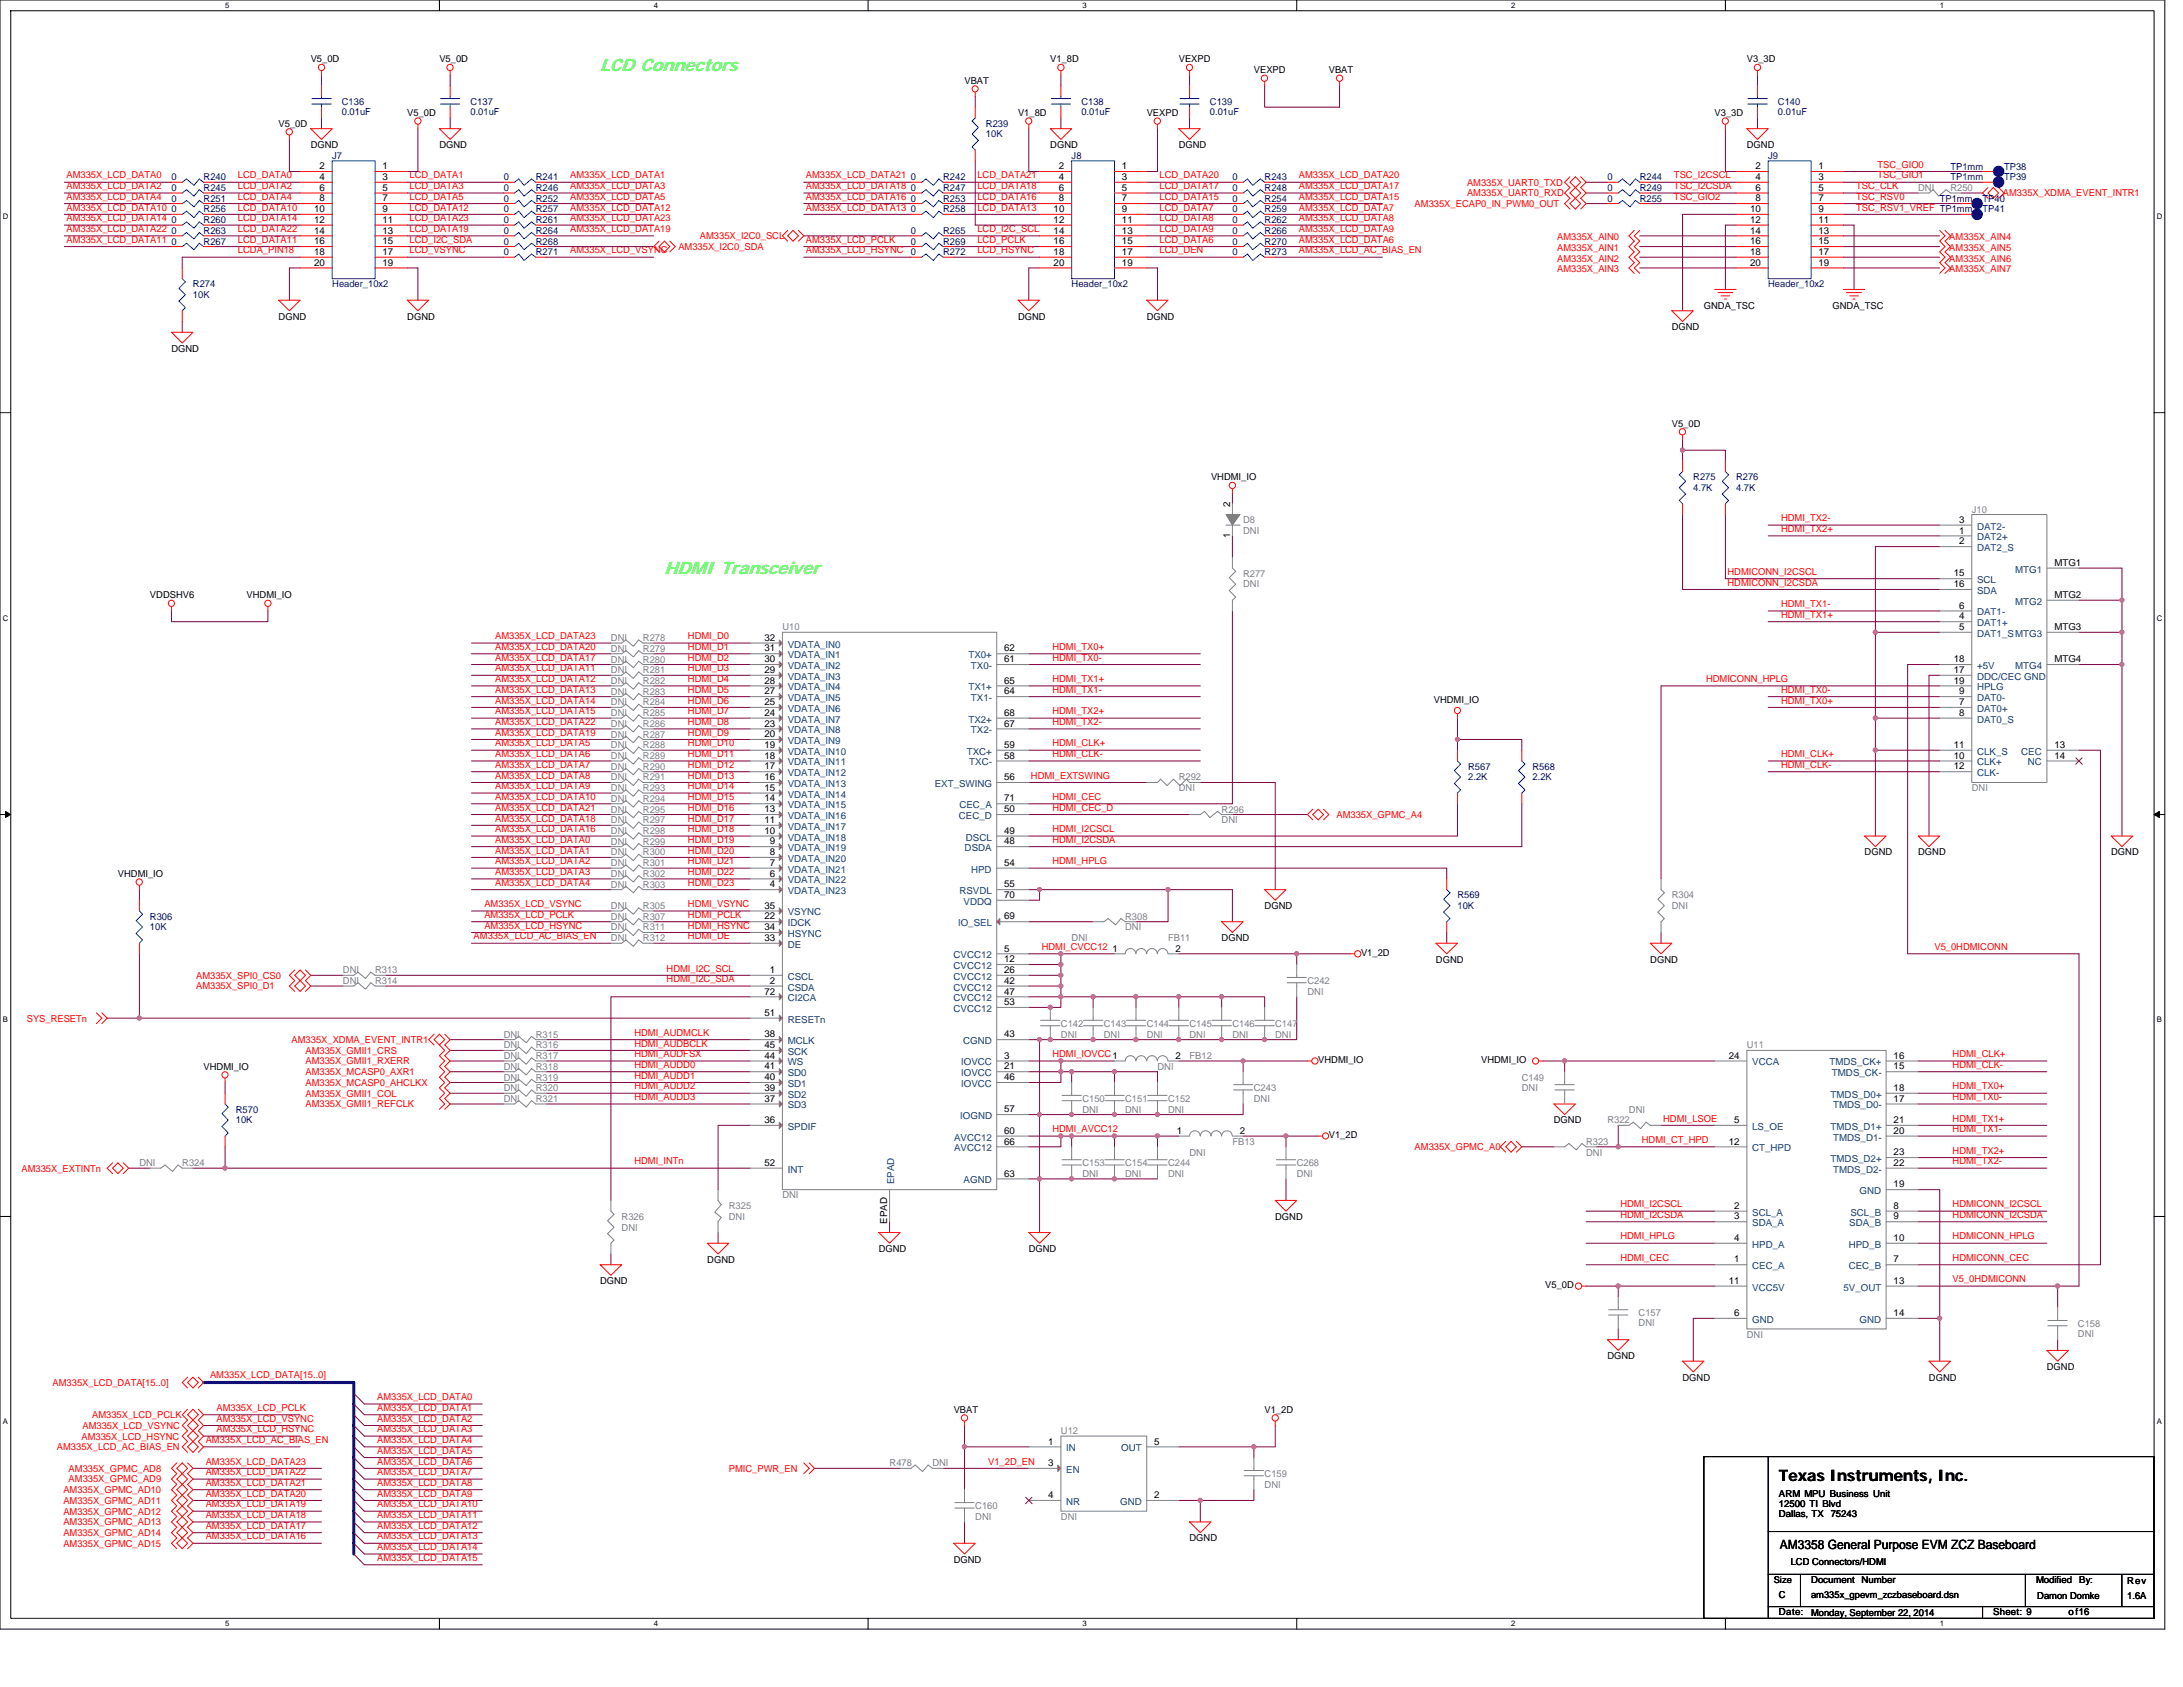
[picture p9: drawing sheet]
<svg xmlns="http://www.w3.org/2000/svg" width="279mm" height="216mm" viewBox="0 0 279 216" stroke-linecap="round" stroke-linejoin="round" font-family="sans-serif">
<defs><g id="words">
<g font-size="2.3" fill="#0f0">
<text x="76.8" y="9">LCD Connectors</text>
<text x="85" y="73.5">HDMI Transceiver</text>
</g>
<text font-size="2" x="227.7" y="189.5">Texas Instruments, Inc.</text>
<text font-size="1.6" x="227.8" y="198.2">AM3358 General Purpose EVM ZCZ Baseboard</text>
<g font-size="1.2">
<text x="39.8" y="8">V5_0D</text>
<text x="56.2" y="8">V5_0D</text>
<text x="123.4" y="10.7">VBAT</text>
<text x="134.4" y="8">V1_8D</text>
<text x="150.9" y="8">VEXPD</text>
<text x="160.5" y="9.4">VEXPD</text>
<text x="170.1" y="9.4">VBAT</text>
<text x="223.6" y="8">V3_3D</text>
<text x="35.7" y="16.2">V5_0D</text>
<text x="52.1" y="14.8">V5_0D</text>
<text x="130.3" y="14.8">V1_8D</text>
<text x="146.8" y="14.8">VEXPD</text>
<text x="219.5" y="14.8">V3_3D</text>
<text x="39.8" y="19">DGND</text>
<text x="40.9" y="21.7">2</text>
<text x="40.9" y="23">4</text>
<text x="49" y="21.7">1</text>
<text x="49" y="23">3</text>
<text x="56.2" y="19">DGND</text>
<text x="134.4" y="19">DGND</text>
<text x="135.5" y="21.7">2</text>
<text x="135.5" y="23">4</text>
<text x="143.6" y="21.7">1</text>
<text x="143.6" y="23">3</text>
<text x="150.9" y="19">DGND</text>
<text x="223.6" y="19">DGND</text>
<text x="224.7" y="21.7">2</text>
<text x="224.7" y="23">4</text>
<text x="232.7" y="21.7">1</text>
<text x="232.7" y="23">3</text>
<text x="40.2" y="27.1">10</text>
<text x="40.2" y="28.5">12</text>
<text x="40.2" y="29.9">14</text>
<text x="40.9" y="24.4">6</text>
<text x="40.9" y="25.8">8</text>
<text x="49" y="24.4">5</text>
<text x="49" y="25.8">7</text>
<text x="49" y="27.1">9</text>
<text x="49" y="28.5">11</text>
<text x="49" y="29.9">13</text>
<text x="134.9" y="27.1">10</text>
<text x="134.9" y="28.5">12</text>
<text x="134.9" y="29.9">14</text>
<text x="135.5" y="24.4">6</text>
<text x="135.5" y="25.8">8</text>
<text x="143.6" y="24.4">5</text>
<text x="143.6" y="25.8">7</text>
<text x="143.6" y="27.1">9</text>
<text x="143.6" y="28.5">11</text>
<text x="143.6" y="29.9">13</text>
<text x="224" y="27.1">10</text>
<text x="224" y="28.5">12</text>
<text x="224" y="29.9">14</text>
<text x="224.7" y="24.4">6</text>
<text x="224.7" y="25.8">8</text>
<text x="232.7" y="24.4">5</text>
<text x="232.7" y="25.8">7</text>
<text x="232.7" y="27.1">9</text>
<text x="232.7" y="28.5">11</text>
<text x="232.7" y="29.9">13</text>
<text x="40.2" y="31.3">16</text>
<text x="40.2" y="32.6">18</text>
<text x="40.2" y="34">20</text>
<text x="49" y="31.3">15</text>
<text x="49" y="32.6">17</text>
<text x="49" y="34">19</text>
<text x="134.9" y="31.3">16</text>
<text x="134.9" y="32.6">18</text>
<text x="134.9" y="34">20</text>
<text x="143.6" y="31.3">15</text>
<text x="143.6" y="32.6">17</text>
<text x="143.6" y="34">19</text>
<text x="224" y="31.3">16</text>
<text x="224" y="32.6">18</text>
<text x="224" y="34">20</text>
<text x="232.7" y="31.3">15</text>
<text x="232.7" y="32.6">17</text>
<text x="232.7" y="34">19</text>
<text x="35.7" y="40.9">DGND</text>
<text x="52.1" y="40.9">DGND</text>
<text x="130.3" y="40.9">DGND</text>
<text x="146.8" y="40.9">DGND</text>
<text x="218.1" y="39.5">GNDA_TSC</text>
<text x="234.5" y="39.5">GNDA_TSC</text>
<text x="21.9" y="45">DGND</text>
<text x="214" y="42.3">DGND</text>
<text x="214" y="54.6">V5_0D</text>
<text x="155" y="61.5">VHDMI_IO</text>
<text x="157.4" y="64.9" transform="rotate(-90 157.4 64.9)">2</text>
<text x="157.4" y="68.9" transform="rotate(-90 157.4 68.9)">1</text>
<text x="250.7" y="68.3">1</text>
<text x="250.7" y="69.7">2</text>
<text x="250.7" y="66.9">3</text>
<text x="19.2" y="76.6">VDDSHV6</text>
<text x="31.6" y="76.6">VHDMI_IO</text>
<text x="250.1" y="73.8">15</text>
<text x="250.1" y="75.1">16</text>
<text x="250.7" y="77.9">6</text>
<text x="262.9" y="76.5">MTG2</text>
<text x="262.9" y="72.4">MTG1</text>
<text x="97.8" y="82">32</text>
<text x="97.8" y="83.4">31</text>
<text x="128.5" y="83.4">62</text>
<text x="250.7" y="79.3">4</text>
<text x="250.7" y="80.6">5</text>
<text x="262.9" y="80.6">MTG3</text>
<text x="97.8" y="84.8">30</text>
<text x="97.8" y="86.1">29</text>
<text x="97.8" y="87.5">28</text>
<text x="97.8" y="88.9">27</text>
<text x="128.5" y="84.8">61</text>
<text x="128.5" y="88.9">64</text>
<text x="128.5" y="87.5">65</text>
<text x="250.1" y="86.1">17</text>
<text x="250.1" y="84.8">18</text>
<text x="250.1" y="87.5">19</text>
<text x="250.7" y="88.9">9</text>
<text x="262.9" y="84.8">MTG4</text>
<text x="97.8" y="90.2">25</text>
<text x="97.8" y="91.6">24</text>
<text x="97.8" y="93">23</text>
<text x="97.8" y="94.3">20</text>
<text x="97.8" y="95.7">19</text>
<text x="128.5" y="93">67</text>
<text x="128.5" y="91.6">68</text>
<text x="128.5" y="95.7">59</text>
<text x="183.5" y="90">VHDMI_IO</text>
<text x="250.1" y="95.7">11</text>
<text x="250.7" y="90.2">7</text>
<text x="250.7" y="91.6">8</text>
<text x="262.9" y="95.7">13</text>
<text x="97.8" y="97.1">18</text>
<text x="97.8" y="98.5">17</text>
<text x="97.8" y="99.8">16</text>
<text x="97.8" y="101.2">15</text>
<text x="128.5" y="97.1">58</text>
<text x="128.5" y="99.8">56</text>
<text x="250.1" y="97.1">10</text>
<text x="250.1" y="98.5">12</text>
<text x="262.9" y="97.1">14</text>
<text x="97.8" y="102.6">14</text>
<text x="97.8" y="103.9">13</text>
<text x="97.8" y="105.3">11</text>
<text x="97.8" y="106.7">10</text>
<text x="128.5" y="106.7">49</text>
<text x="128.5" y="103.9">50</text>
<text x="128.5" y="102.6">71</text>
<text x="15.1" y="112.2">VHDMI_IO</text>
<text x="98.5" y="108.1">9</text>
<text x="98.5" y="109.4">8</text>
<text x="98.5" y="110.8">7</text>
<text x="98.5" y="112.2">6</text>
<text x="98.5" y="113.6">4</text>
<text x="128.5" y="108.1">48</text>
<text x="128.5" y="110.8">54</text>
<text x="128.5" y="113.6">55</text>
<text x="238.7" y="109.5">DGND</text>
<text x="245.5" y="109.5">DGND</text>
<text x="270.2" y="109.5">DGND</text>
<text x="97.8" y="116.3">35</text>
<text x="97.8" y="119">34</text>
<text x="97.8" y="117.7">22</text>
<text x="128.5" y="117.7">69</text>
<text x="128.5" y="114.9">70</text>
<text x="161.9" y="116.3">DGND</text>
<text x="97.8" y="120.4">33</text>
<text x="98.5" y="124.5">1</text>
<text x="98.5" y="125.9">2</text>
<text x="128.5" y="121.8">5</text>
<text x="128.5" y="123.1">12</text>
<text x="128.5" y="124.5">26</text>
<text x="128.5" y="125.9">42</text>
<text x="142.4" y="121.8">1</text>
<text x="150.5" y="121.8">2</text>
<text x="156.4" y="120.5">DGND</text>
<text x="174.2" y="122.4">V1_2D</text>
<text x="183.8" y="123.2">DGND</text>
<text x="211.2" y="123.2">DGND</text>
<text x="97.8" y="127.3">72</text>
<text x="97.8" y="130">51</text>
<text x="128.5" y="127.3">47</text>
<text x="128.5" y="128.6">53</text>
<text x="26.1" y="136.9">VHDMI_IO</text>
<text x="97.8" y="132.8">38</text>
<text x="97.8" y="134.1">45</text>
<text x="97.8" y="136.9">41</text>
<text x="97.8" y="135.5">44</text>
<text x="128.5" y="135.5">3</text>
<text x="128.5" y="136.9">21</text>
<text x="128.5" y="132.8">43</text>
<text x="150.5" y="135.5">2</text>
<text x="168.7" y="136.1">VHDMI_IO</text>
<text x="189.6" y="136.1">VHDMI_IO</text>
<text x="221.3" y="135.5">24</text>
<text x="242.4" y="135.5">16</text>
<text x="242.4" y="136.9">15</text>
<text x="97.8" y="138.2">40</text>
<text x="97.8" y="139.6">39</text>
<text x="97.8" y="141">37</text>
<text x="97.8" y="143.7">36</text>
<text x="128.5" y="138.2">46</text>
<text x="128.5" y="142.3">57</text>
<text x="198.9" y="143.8">DGND</text>
<text x="222" y="143.7">5</text>
<text x="242.4" y="141">17</text>
<text x="242.4" y="143.7">21</text>
<text x="242.4" y="139.6">18</text>
<text x="97.8" y="149.2">52</text>
<text x="128.5" y="145.1">60</text>
<text x="128.5" y="146.5">66</text>
<text x="150.6" y="145.1">1</text>
<text x="158.7" y="145.1">2</text>
<text x="170.1" y="145.7">V1_2D</text>
<text x="221.3" y="146.5">12</text>
<text x="242.4" y="149.2">22</text>
<text x="242.4" y="145.1">20</text>
<text x="242.4" y="147.8">23</text>
<text x="128.5" y="150.6">63</text>
<text x="222" y="154.7">2</text>
<text x="242.4" y="152">19</text>
<text x="242.4" y="154.7">8</text>
<text x="90.5" y="161.6">DGND</text>
<text x="112.5" y="160.2">DGND</text>
<text x="113.6" y="156.6" transform="rotate(-90 113.6 156.6)">EPAD</text>
<text x="131.7" y="160.2">DGND</text>
<text x="163.2" y="156.1">DGND</text>
<text x="222" y="161.6">1</text>
<text x="222" y="156.1">3</text>
<text x="222" y="158.8">4</text>
<text x="242.4" y="156.1">9</text>
<text x="242.4" y="158.8">10</text>
<text x="242.4" y="161.6">7</text>
<text x="76.8" y="164.3">DGND</text>
<text x="197.8" y="164.9">V5_0D</text>
<text x="221.3" y="164.3">11</text>
<text x="242.4" y="164.3">13</text>
<text x="205.7" y="173.9">DGND</text>
<text x="222" y="168.4">6</text>
<text x="242.4" y="168.4">14</text>
<text x="215.3" y="176.7">DGND</text>
<text x="246.9" y="176.7">DGND</text>
<text x="262" y="175.3">DGND</text>
<text x="122.1" y="180.8">VBAT</text>
<text x="134.2" y="184.9">1</text>
<text x="147.7" y="184.9">5</text>
<text x="161.9" y="180.8">V1_2D</text>
<text x="134.2" y="187.6">3</text>
<text x="134.2" y="191.7">4</text>
<text x="147.7" y="191.7">2</text>
<text x="227.7" y="191.6">ARM MPU Business Unit</text>
<text x="152.3" y="197.3">DGND</text>
<text x="227.7" y="192.9">12500 TI Blvd</text>
<text x="227.7" y="194.2">Dallas, TX</text>
<text x="234.3" y="194.2">75243</text>
<text x="122.1" y="200">DGND</text>
<text x="227" y="202.6">Size</text>
<text x="229.2" y="200.3">LCD Connectors/HDMI</text>
<text x="231.8" y="202.6">Document</text>
<text x="238.3" y="202.6">Number</text>
<text x="260.6" y="202.6">Modified</text>
<text x="266.1" y="202.6">By:</text>
<text x="272.3" y="202.8">Rev</text>
<text x="227.7" y="206.7">Date:</text>
<text x="227.7" y="204.5">C</text>
<text x="231.8" y="206.9">Monday, September 22, 2014</text>
<text x="231.8" y="204.5">am335x_gpevm_zczbaseboard.dsn</text>
<text x="255.1" y="206.7">Sheet: 9</text>
<text x="260.8" y="204.7">Damon Domke</text>
<text x="264.7" y="206.7">of16</text>
<text x="272.3" y="204.7">1.6A</text>
</g>
<g font-size="1.2" fill="#000080">
<text x="43.8" y="13.5">C136</text>
<text x="43.8" y="14.7">0.01uF</text>
<text x="60.2" y="13.5">C137</text>
<text x="60.2" y="14.7">0.01uF</text>
<text x="126.2" y="16.2">R239</text>
<text x="126.2" y="17.6">10K</text>
<text x="138.4" y="13.5">C138</text>
<text x="138.4" y="14.7">0.01uF</text>
<text x="154.9" y="13.5">C139</text>
<text x="154.9" y="14.7">0.01uF</text>
<text x="227.6" y="13.5">C140</text>
<text x="227.6" y="14.7">0.01uF</text>
<text x="21.9" y="23.1">0</text>
<text x="26.1" y="23.1">R240</text>
<text x="42.5" y="20.3">J7</text>
<text x="64.5" y="23.1">0</text>
<text x="68.6" y="23.1">R241</text>
<text x="116.6" y="23.1">0</text>
<text x="120.7" y="23.1">R242</text>
<text x="137.2" y="20.3">J8</text>
<text x="157.7" y="23.1">0</text>
<text x="161.9" y="23.1">R243</text>
<text x="205.7" y="23.1">0</text>
<text x="209.9" y="23.1">R244</text>
<text x="226.3" y="20.3">J9</text>
<text x="249.6" y="21.7">TP1mm</text>
<text x="249.6" y="23.1">TP1mm</text>
<text x="256.5" y="21.7">TP38</text>
<text x="256.5" y="23.1">TP39</text>
<text x="21.9" y="29.9">0</text>
<text x="21.9" y="27.2">0</text>
<text x="21.9" y="24.4">0</text>
<text x="21.9" y="28.6">0</text>
<text x="21.9" y="25.8">0</text>
<text x="26.1" y="29.9">R263</text>
<text x="26.1" y="27.2">R256</text>
<text x="26.1" y="24.4">R245</text>
<text x="26.1" y="28.6">R260</text>
<text x="26.1" y="25.8">R251</text>
<text x="64.5" y="27.2">0</text>
<text x="64.5" y="25.8">0</text>
<text x="64.5" y="29.9">0</text>
<text x="64.5" y="28.6">0</text>
<text x="64.5" y="24.4">0</text>
<text x="68.6" y="27.2">R257</text>
<text x="68.6" y="25.8">R252</text>
<text x="68.6" y="29.9">R264</text>
<text x="68.6" y="28.6">R261</text>
<text x="68.6" y="24.4">R246</text>
<text x="116.6" y="27.2">0</text>
<text x="116.6" y="24.4">0</text>
<text x="116.6" y="29.9">0</text>
<text x="116.6" y="25.8">0</text>
<text x="120.7" y="27.2">R258</text>
<text x="120.7" y="24.4">R247</text>
<text x="120.7" y="29.9">R265</text>
<text x="120.7" y="25.8">R253</text>
<text x="157.7" y="27.2">0</text>
<text x="157.7" y="28.6">0</text>
<text x="157.7" y="25.8">0</text>
<text x="157.7" y="29.9">0</text>
<text x="157.7" y="24.4">0</text>
<text x="161.9" y="27.2">R259</text>
<text x="161.9" y="28.6">R262</text>
<text x="161.9" y="25.8">R254</text>
<text x="161.9" y="29.9">R266</text>
<text x="161.9" y="24.4">R248</text>
<text x="205.7" y="25.8">0</text>
<text x="205.7" y="24.4">0</text>
<text x="209.9" y="25.8">R255</text>
<text x="209.9" y="24.4">R249</text>
<text x="248.3" y="25.8">TP1mm</text>
<text x="253.7" y="25.8">TP40</text>
<text x="253.7" y="27.2">TP41</text>
<text x="21.9" y="31.3">0</text>
<text x="26.1" y="31.3">R267</text>
<text x="64.5" y="31.3">0</text>
<text x="64.5" y="32.7">0</text>
<text x="68.6" y="31.3">R268</text>
<text x="68.6" y="32.7">R271</text>
<text x="116.6" y="31.3">0</text>
<text x="116.6" y="32.7">0</text>
<text x="120.7" y="31.3">R269</text>
<text x="120.7" y="32.7">R272</text>
<text x="157.7" y="31.3">0</text>
<text x="157.7" y="32.7">0</text>
<text x="161.9" y="31.3">R270</text>
<text x="161.9" y="32.7">R273</text>
<text x="24.7" y="36.8">R274</text>
<text x="24.7" y="38.2">10K</text>
<text x="42.5" y="36.8">Header_10x2</text>
<text x="137.2" y="36.8">Header_10x2</text>
<text x="226.3" y="36.8">Header_10x2</text>
<text x="216.7" y="61.5">R275</text>
<text x="216.7" y="62.8">4.7K</text>
<text x="222.2" y="61.5">R276</text>
<text x="222.2" y="62.8">4.7K</text>
<text x="187.9" y="98.5">R567</text>
<text x="187.9" y="99.9">2.2K</text>
<text x="196.2" y="98.5">R568</text>
<text x="196.2" y="99.9">2.2K</text>
<text x="19.2" y="117.7">R306</text>
<text x="19.2" y="119.1">10K</text>
<text x="186.5" y="115">R569</text>
<text x="186.5" y="116.3">10K</text>
<text x="30.2" y="142.4">R570</text>
<text x="30.2" y="143.8">10K</text>
</g>
<g font-size="1.2" fill="#f00">
<text x="8.5" y="22.8">AM335X_LCD_DATA0</text>
<text x="30.5" y="22.8">LCD_DATA0</text>
<text x="52.4" y="22.8">LCD_DATA1</text>
<text x="73" y="22.8">AM335X_LCD_DATA1</text>
<text x="103.1" y="22.8">AM335X_LCD_DATA21</text>
<text x="125.1" y="22.8">LCD_DATA21</text>
<text x="148.4" y="22.8">LCD_DATA20</text>
<text x="166.2" y="22.8">AM335X_LCD_DATA20</text>
<text x="187.8" y="23.7">AM335X_UART0_TXD</text>
<text x="214.2" y="22.8">TSC_I2CSCL</text>
<text x="240.3" y="21.5">TSC_GIO0</text>
<text x="240.3" y="22.8">TSC_GIO1</text>
<text x="8.5" y="24.2">AM335X_LCD_DATA2</text>
<text x="8.5" y="25.6">AM335X_LCD_DATA4</text>
<text x="8.5" y="26.9">AM335X_LCD_DATA10</text>
<text x="8.5" y="28.3">AM335X_LCD_DATA14</text>
<text x="8.5" y="29.7">AM335X_LCD_DATA22</text>
<text x="30.5" y="28.3">LCD_DATA14</text>
<text x="30.5" y="29.7">LCD_DATA22</text>
<text x="30.5" y="24.2">LCD_DATA2</text>
<text x="30.5" y="25.6">LCD_DATA4</text>
<text x="30.5" y="26.9">LCD_DATA10</text>
<text x="52.4" y="28.3">LCD_DATA23</text>
<text x="52.4" y="26.9">LCD_DATA12</text>
<text x="52.4" y="29.7">LCD_DATA19</text>
<text x="52.4" y="24.2">LCD_DATA3</text>
<text x="52.4" y="25.6">LCD_DATA5</text>
<text x="73" y="24.2">AM335X_LCD_DATA3</text>
<text x="73" y="25.6">AM335X_LCD_DATA5</text>
<text x="73" y="26.9">AM335X_LCD_DATA12</text>
<text x="73" y="28.3">AM335X_LCD_DATA23</text>
<text x="73" y="29.7">AM335X_LCD_DATA19</text>
<text x="103.1" y="24.2">AM335X_LCD_DATA18</text>
<text x="103.1" y="25.6">AM335X_LCD_DATA16</text>
<text x="103.1" y="26.9">AM335X_LCD_DATA13</text>
<text x="125.1" y="25.6">LCD_DATA16</text>
<text x="125.1" y="24.2">LCD_DATA18</text>
<text x="125.1" y="26.9">LCD_DATA13</text>
<text x="125.1" y="29.7">LCD_I2C_SCL</text>
<text x="148.4" y="25.6">LCD_DATA15</text>
<text x="148.4" y="24.2">LCD_DATA17</text>
<text x="148.4" y="28.3">LCD_DATA8</text>
<text x="148.4" y="26.9">LCD_DATA7</text>
<text x="148.4" y="29.7">LCD_DATA9</text>
<text x="166.2" y="24.2">AM335X_LCD_DATA17</text>
<text x="166.2" y="25.6">AM335X_LCD_DATA15</text>
<text x="166.2" y="26.9">AM335X_LCD_DATA7</text>
<text x="166.2" y="28.3">AM335X_LCD_DATA8</text>
<text x="166.2" y="29.7">AM335X_LCD_DATA9</text>
<text x="181.1" y="26.5">AM335X_ECAP0_IN_PWM0_OUT</text>
<text x="187.8" y="25.1">AM335X_UART0_RXD</text>
<text x="214.2" y="24.2">TSC_I2CSDA</text>
<text x="214.2" y="25.6">TSC_GIO2</text>
<text x="237.6" y="26.9">TSC_RSV1_VREF TP1mm</text>
<text x="237.6" y="24.2">TSC_CLK</text>
<text x="237.6" y="25.6">TSC_RSV0</text>
<text x="256.3" y="25.1">AM335X_XDMA_EVENT_INTR1</text>
<text x="8.5" y="31.1">AM335X_LCD_DATA11</text>
<text x="30.5" y="31.1">LCD_DATA11</text>
<text x="30.5" y="32.4">LCDA_PIN18</text>
<text x="52.4" y="31.1">LCD_I2C_SDA</text>
<text x="52.4" y="32.4">LCD_VSYNC</text>
<text x="73" y="32.4">AM335X_LCD_VSYNC</text>
<text x="86.8" y="32">AM335X_I2C0_SDA</text>
<text x="89.6" y="30.6">AM335X_I2C0_SCL</text>
<text x="103.1" y="31.1">AM335X_LCD_PCLK</text>
<text x="103.1" y="32.4">AM335X_LCD_HSYNC</text>
<text x="125.1" y="31.1">LCD_PCLK</text>
<text x="125.1" y="32.4">LCD_HSYNC</text>
<text x="148.4" y="31.1">LCD_DATA6</text>
<text x="148.4" y="32.4">LCD_DEN</text>
<text x="166.2" y="31.1">AM335X_LCD_DATA6</text>
<text x="166.2" y="32.4">AM335X_LCD_AC_BIAS_EN</text>
<text x="199.3" y="30.8">AM335X_AIN0</text>
<text x="199.3" y="32.1">AM335X_AIN1</text>
<text x="199.3" y="33.5">AM335X_AIN2</text>
<text x="199.3" y="34.9">AM335X_AIN3</text>
<text x="249.5" y="30.8">AM335X_AIN4</text>
<text x="249.5" y="32.1">AM335X_AIN5</text>
<text x="249.5" y="33.5">AM335X_AIN6</text>
<text x="249.5" y="34.9">AM335X_AIN7</text>
<text x="228" y="68.1">HDMI_TX2+</text>
<text x="228" y="66.7">HDMI_TX2-</text>
<text x="221.1" y="73.6">HDMICONN_I2CSCL</text>
<text x="221.1" y="75">HDMICONN_I2CSDA</text>
<text x="228" y="77.7">HDMI_TX1-</text>
<text x="63.4" y="83.2">AM335X_LCD_DATA20</text>
<text x="63.4" y="81.8">AM335X_LCD_DATA23</text>
<text x="88.1" y="81.8">HDMI_D0</text>
<text x="88.1" y="83.2">HDMI_D1</text>
<text x="134.7" y="83.2">HDMI_TX0+</text>
<text x="228" y="79.1">HDMI_TX1+</text>
<text x="63.4" y="84.6">AM335X_LCD_DATA17</text>
<text x="63.4" y="85.9">AM335X_LCD_DATA11</text>
<text x="63.4" y="87.3">AM335X_LCD_DATA12</text>
<text x="63.4" y="88.7">AM335X_LCD_DATA13</text>
<text x="88.1" y="84.6">HDMI_D2</text>
<text x="88.1" y="85.9">HDMI_D3</text>
<text x="88.1" y="87.3">HDMI_D4</text>
<text x="88.1" y="88.7">HDMI_D5</text>
<text x="134.7" y="87.3">HDMI_TX1+</text>
<text x="134.7" y="84.6">HDMI_TX0-</text>
<text x="134.7" y="88.7">HDMI_TX1-</text>
<text x="218.4" y="87.3">HDMICONN_HPLG</text>
<text x="228" y="88.7">HDMI_TX0-</text>
<text x="63.4" y="94.1">AM335X_LCD_DATA19</text>
<text x="63.4" y="92.8">AM335X_LCD_DATA22</text>
<text x="63.4" y="95.5">AM335X_LCD_DATA5</text>
<text x="63.4" y="91.4">AM335X_LCD_DATA15</text>
<text x="63.4" y="90">AM335X_LCD_DATA14</text>
<text x="88.1" y="90">HDMI_D6</text>
<text x="88.1" y="91.4">HDMI_D7</text>
<text x="88.1" y="92.8">HDMI_D8</text>
<text x="88.1" y="94.1">HDMI_D9</text>
<text x="88.1" y="95.5">HDMI_D10</text>
<text x="134.7" y="91.4">HDMI_TX2+</text>
<text x="134.7" y="92.8">HDMI_TX2-</text>
<text x="134.7" y="95.5">HDMI_CLK+</text>
<text x="228" y="90">HDMI_TX0+</text>
<text x="63.4" y="96.9">AM335X_LCD_DATA6</text>
<text x="63.4" y="101">AM335X_LCD_DATA9</text>
<text x="63.4" y="98.3">AM335X_LCD_DATA7</text>
<text x="63.4" y="99.7">AM335X_LCD_DATA8</text>
<text x="88.1" y="96.9">HDMI_D11</text>
<text x="88.1" y="98.3">HDMI_D12</text>
<text x="88.1" y="99.7">HDMI_D13</text>
<text x="88.1" y="101">HDMI_D14</text>
<text x="132" y="99.7">HDMI_EXTSWING</text>
<text x="134.7" y="96.9">HDMI_CLK-</text>
<text x="228" y="96.9">HDMI_CLK+</text>
<text x="228" y="98.3">HDMI_CLK-</text>
<text x="63.4" y="102.4">AM335X_LCD_DATA10</text>
<text x="63.4" y="103.8">AM335X_LCD_DATA21</text>
<text x="63.4" y="105.1">AM335X_LCD_DATA18</text>
<text x="63.4" y="107.9">AM335X_LCD_DATA0</text>
<text x="63.4" y="106.5">AM335X_LCD_DATA16</text>
<text x="88.1" y="102.4">HDMI_D15</text>
<text x="88.1" y="103.8">HDMI_D16</text>
<text x="88.1" y="105.1">HDMI_D17</text>
<text x="88.1" y="106.5">HDMI_D18</text>
<text x="88.1" y="107.9">HDMI_D19</text>
<text x="134.7" y="106.5">HDMI_I2CSCL</text>
<text x="134.7" y="107.9">HDMI_I2CSDA</text>
<text x="134.7" y="102.4">HDMI_CEC</text>
<text x="134.7" y="103.8">HDMI_CEC_D</text>
<text x="171" y="104.7">AM335X_GPMC_A4</text>
<text x="63.4" y="110.6">AM335X_LCD_DATA2</text>
<text x="63.4" y="109.2">AM335X_LCD_DATA1</text>
<text x="63.4" y="112">AM335X_LCD_DATA3</text>
<text x="63.4" y="113.4">AM335X_LCD_DATA4</text>
<text x="88.1" y="109.2">HDMI_D20</text>
<text x="88.1" y="110.6">HDMI_D21</text>
<text x="88.1" y="112">HDMI_D22</text>
<text x="88.1" y="113.4">HDMI_D23</text>
<text x="134.7" y="110.6">HDMI_HPLG</text>
<text x="62" y="116.1">AM335X_LCD_VSYNC</text>
<text x="62" y="117.5">AM335X_LCD_PCLK</text>
<text x="62" y="118.9">AM335X_LCD_HSYNC</text>
<text x="88.1" y="117.5">HDMI_PCLK</text>
<text x="88.1" y="118.9">HDMI_HSYNC</text>
<text x="88.1" y="116.1">HDMI_VSYNC</text>
<text x="25.1" y="125.3">AM335X_SPI0_CS0</text>
<text x="60.6" y="120.2">AM335X_LCD_AC_BIAS_EN</text>
<text x="85.3" y="125.7">HDMI_I2C_SDA</text>
<text x="85.3" y="124.3">HDMI_I2C_SCL</text>
<text x="88.1" y="120.2">HDMI_DE</text>
<text x="133.3" y="121.6">HDMI_CVCC12</text>
<text x="247.6" y="121.6">V5_0HDMICONN</text>
<text x="3.4" y="130.7">SYS_RESETn</text>
<text x="25.1" y="126.6">AM335X_SPI0_D1</text>
<text x="37.3" y="133.5">AM335X_XDMA_EVENT_INTR1</text>
<text x="39.1" y="134.9">AM335X_GMII1_CRS</text>
<text x="39.1" y="136.2">AM335X_GMII1_RXERR</text>
<text x="39.1" y="137.6">AM335X_MCASP0_AXR1</text>
<text x="81.2" y="132.6">HDMI_AUDMCLK</text>
<text x="81.2" y="133.9">HDMI_AUDBCLK</text>
<text x="81.2" y="135.3">HDMI_AUDFSX</text>
<text x="81.2" y="136.7">HDMI_AUDD0</text>
<text x="134.7" y="135.3">HDMI_IOVCC1</text>
<text x="249.9" y="135.3">HDMI_CLK+</text>
<text x="249.9" y="136.7">HDMI_CLK-</text>
<text x="39.1" y="139">AM335X_MCASP0_AHCLKX</text>
<text x="39.1" y="140.3">AM335X_GMII1_COL</text>
<text x="39.1" y="141.7">AM335X_GMII1_REFCLK</text>
<text x="81.2" y="138">HDMI_AUDD1</text>
<text x="81.2" y="139.4">HDMI_AUDD2</text>
<text x="81.2" y="140.8">HDMI_AUDD3</text>
<text x="212.9" y="143.5">HDMI_LSOE</text>
<text x="249.9" y="143.5">HDMI_TX1+</text>
<text x="249.9" y="139.4">HDMI_TX0+</text>
<text x="249.9" y="140.8">HDMI_TX0-</text>
<text x="2.8" y="149.9">AM335X_EXTINTn</text>
<text x="81.2" y="149">HDMI_INTn</text>
<text x="134.7" y="144.9">HDMI_AVCC12</text>
<text x="181.1" y="147.2">AM335X_GPMC_A0</text>
<text x="210.1" y="146.3">HDMI_CT_HPD</text>
<text x="249.9" y="147.7">HDMI_TX2+</text>
<text x="249.9" y="149">HDMI_TX2-</text>
<text x="249.9" y="144.9">HDMI_TX1-</text>
<text x="207.4" y="154.5">HDMI_I2CSCL</text>
<text x="207.4" y="155.9">HDMI_I2CSDA</text>
<text x="249.9" y="154.5">HDMICONN_I2CSCL</text>
<text x="249.9" y="155.9">HDMICONN_I2CSDA</text>
<text x="207.4" y="161.4">HDMI_CEC</text>
<text x="207.4" y="158.6">HDMI_HPLG</text>
<text x="249.9" y="158.6">HDMICONN_HPLG</text>
<text x="249.9" y="161.4">HDMICONN_CEC</text>
<text x="249.9" y="164.1">V5_0HDMICONN</text>
<text x="6.7" y="177.4">AM335X_LCD_DATA[15..0]</text>
<text x="26.9" y="176.3">AM335X_LCD_DATA[15..0]</text>
<text x="48.3" y="179.2">AM335X_LCD_DATA0</text>
<text x="7.3" y="185.6">AM335X_LCD_AC_BIAS_EN</text>
<text x="10.4" y="184.2">AM335X_LCD_HSYNC</text>
<text x="10.6" y="182.9">AM335X_LCD_VSYNC</text>
<text x="11.8" y="181.5">AM335X_LCD_PCLK</text>
<text x="26.3" y="184.7">AM335X_LCD_AC_BIAS_EN</text>
<text x="27.7" y="180.6">AM335X_LCD_PCLK</text>
<text x="27.7" y="181.9">AM335X_LCD_VSYNC</text>
<text x="27.7" y="183.3">AM335X_LCD_HSYNC</text>
<text x="48.3" y="180.6">AM335X_LCD_DATA1</text>
<text x="48.3" y="181.9">AM335X_LCD_DATA2</text>
<text x="48.3" y="183.3">AM335X_LCD_DATA3</text>
<text x="48.3" y="184.7">AM335X_LCD_DATA4</text>
<text x="8.1" y="191.1">AM335X_GPMC_AD10</text>
<text x="8.8" y="188.3">AM335X_GPMC_AD8</text>
<text x="8.8" y="189.7">AM335X_GPMC_AD9</text>
<text x="26.3" y="187.4">AM335X_LCD_DATA23</text>
<text x="26.3" y="188.8">AM335X_LCD_DATA22</text>
<text x="26.3" y="190.2">AM335X_LCD_DATA21</text>
<text x="26.3" y="191.5">AM335X_LCD_DATA20</text>
<text x="48.3" y="186.1">AM335X_LCD_DATA5</text>
<text x="48.3" y="187.4">AM335X_LCD_DATA6</text>
<text x="48.3" y="188.8">AM335X_LCD_DATA7</text>
<text x="48.3" y="190.2">AM335X_LCD_DATA8</text>
<text x="48.3" y="191.5">AM335X_LCD_DATA9</text>
<text x="93.3" y="188.3">PMIC_PWR_EN</text>
<text x="126.5" y="187.4">V1_2D_EN</text>
<text x="8.1" y="192.5">AM335X_GPMC_AD11</text>
<text x="8.1" y="193.8">AM335X_GPMC_AD12</text>
<text x="8.1" y="195.2">AM335X_GPMC_AD13</text>
<text x="8.1" y="196.6">AM335X_GPMC_AD14</text>
<text x="8.1" y="198">AM335X_GPMC_AD15</text>
<text x="26.3" y="192.9">AM335X_LCD_DATA19</text>
<text x="26.3" y="197">AM335X_LCD_DATA16</text>
<text x="26.3" y="195.7">AM335X_LCD_DATA17</text>
<text x="26.3" y="194.3">AM335X_LCD_DATA18</text>
<text x="48.3" y="192.9">AM335X_LCD_DATA10</text>
<text x="48.3" y="194.3">AM335X_LCD_DATA11</text>
<text x="48.3" y="195.7">AM335X_LCD_DATA12</text>
<text x="48.3" y="197">AM335X_LCD_DATA13</text>
<text x="48.3" y="198.4">AM335X_LCD_DATA14</text>
<text x="48.3" y="199.8">AM335X_LCD_DATA15</text>
</g>
<g font-size="1.2" fill="#808080">
<text x="245.5" y="24.4">DNI</text>
<text x="249.6" y="24.4">R250</text>
<text x="252.4" y="65.6">J10</text>
<text x="159.1" y="67">D8</text>
<text x="159.1" y="68.3">DNI</text>
<text x="159.1" y="73.8">R277</text>
<text x="159.1" y="75.2">DNI</text>
<text x="78.2" y="83.4">DNI</text>
<text x="78.2" y="82">DNI</text>
<text x="82.3" y="83.4">R279</text>
<text x="82.3" y="82">R278</text>
<text x="100.1" y="80.7">U10</text>
<text x="78.2" y="86.2">DNI</text>
<text x="78.2" y="88.9">DNI</text>
<text x="78.2" y="87.5">DNI</text>
<text x="78.2" y="84.8">DNI</text>
<text x="82.3" y="86.2">R281</text>
<text x="82.3" y="88.9">R283</text>
<text x="82.3" y="87.5">R282</text>
<text x="82.3" y="84.8">R280</text>
<text x="78.2" y="93">DNI</text>
<text x="78.2" y="90.3">DNI</text>
<text x="78.2" y="91.7">DNI</text>
<text x="78.2" y="95.8">DNI</text>
<text x="78.2" y="94.4">DNI</text>
<text x="82.3" y="93">R286</text>
<text x="82.3" y="90.3">R284</text>
<text x="82.3" y="91.7">R285</text>
<text x="82.3" y="95.8">R288</text>
<text x="82.3" y="94.4">R287</text>
<text x="78.2" y="99.9">DNI</text>
<text x="78.2" y="101.3">DNI</text>
<text x="78.2" y="97.1">DNI</text>
<text x="78.2" y="98.5">DNI</text>
<text x="82.3" y="99.9">R291</text>
<text x="82.3" y="101.3">R293</text>
<text x="82.3" y="97.1">R289</text>
<text x="82.3" y="98.5">R290</text>
<text x="150.9" y="99.9">R292</text>
<text x="150.9" y="101.3">DNI</text>
<text x="252.4" y="101.3">DNI</text>
<text x="78.2" y="105.4">DNI</text>
<text x="78.2" y="106.7">DNI</text>
<text x="78.2" y="104">DNI</text>
<text x="78.2" y="102.6">DNI</text>
<text x="82.3" y="105.4">R297</text>
<text x="82.3" y="106.7">R298</text>
<text x="82.3" y="104">R295</text>
<text x="82.3" y="102.6">R294</text>
<text x="156.4" y="104">R296</text>
<text x="156.4" y="105.4">DNI</text>
<text x="78.2" y="110.8">DNI</text>
<text x="78.2" y="109.5">DNI</text>
<text x="78.2" y="112.2">DNI</text>
<text x="78.2" y="113.6">DNI</text>
<text x="78.2" y="108.1">DNI</text>
<text x="82.3" y="110.8">R301</text>
<text x="82.3" y="109.5">R300</text>
<text x="82.3" y="112.2">R302</text>
<text x="82.3" y="113.6">R303</text>
<text x="82.3" y="108.1">R299</text>
<text x="78.2" y="119.1">DNI</text>
<text x="78.2" y="117.7">DNI</text>
<text x="78.2" y="116.3">DNI</text>
<text x="82.3" y="119.1">R311</text>
<text x="82.3" y="117.7">R307</text>
<text x="82.3" y="116.3">R305</text>
<text x="144" y="117.7">R308</text>
<text x="144" y="119.1">DNI</text>
<text x="214" y="115">R304</text>
<text x="214" y="116.3">DNI</text>
<text x="43.9" y="125.9">DNI</text>
<text x="43.9" y="124.6">DNI</text>
<text x="48" y="125.9">R314</text>
<text x="48" y="124.6">R313</text>
<text x="78.2" y="120.5">DNI</text>
<text x="82.3" y="120.5">R312</text>
<text x="137.2" y="120.5">DNI</text>
<text x="149.5" y="120.5">FB11</text>
<text x="167.3" y="125.9">C242</text>
<text x="135.8" y="131.4">C142</text>
<text x="141.3" y="131.4">C143</text>
<text x="146.8" y="131.4">C144</text>
<text x="152.3" y="131.4">C145</text>
<text x="157.7" y="131.4">C146</text>
<text x="163.2" y="131.4">C147</text>
<text x="167.3" y="127.3">DNI</text>
<text x="64.5" y="132.8">DNI</text>
<text x="64.5" y="136.9">DNI</text>
<text x="64.5" y="135.6">DNI</text>
<text x="64.5" y="134.2">DNI</text>
<text x="68.6" y="132.8">R315</text>
<text x="68.6" y="136.9">R318</text>
<text x="68.6" y="135.6">R317</text>
<text x="68.6" y="134.2">R316</text>
<text x="135.8" y="132.8">DNI</text>
<text x="141.3" y="132.8">DNI</text>
<text x="146.8" y="132.8">DNI</text>
<text x="148.1" y="136.9">DNI</text>
<text x="152.3" y="132.8">DNI</text>
<text x="152.3" y="135.6">FB12</text>
<text x="157.7" y="132.8">DNI</text>
<text x="163.2" y="132.8">DNI</text>
<text x="223.6" y="134.2">U11</text>
<text x="64.5" y="139.7">DNI</text>
<text x="64.5" y="138.3">DNI</text>
<text x="64.5" y="141">DNI</text>
<text x="68.6" y="139.7">R320</text>
<text x="68.6" y="138.3">R319</text>
<text x="68.6" y="141">R321</text>
<text x="138.5" y="141">C150</text>
<text x="138.5" y="142.4">DNI</text>
<text x="144" y="141">C151</text>
<text x="144" y="142.4">DNI</text>
<text x="149.5" y="141">C152</text>
<text x="149.5" y="142.4">DNI</text>
<text x="160.5" y="139.7">C243</text>
<text x="160.5" y="141">DNI</text>
<text x="194.8" y="138.3">C149</text>
<text x="194.8" y="139.7">DNI</text>
<text x="205.7" y="143.8">R322</text>
<text x="208.5" y="142.4">DNI</text>
<text x="17.8" y="149.3">DNI</text>
<text x="23.3" y="149.3">R324</text>
<text x="138.5" y="149.3">C153</text>
<text x="144" y="149.3">C154</text>
<text x="149.5" y="149.3">C244</text>
<text x="152.3" y="147.9">DNI</text>
<text x="157.7" y="146.5">FB13</text>
<text x="166" y="149.3">C268</text>
<text x="203" y="146.5">R323</text>
<text x="203" y="147.9">DNI</text>
<text x="93.3" y="154.7">R325</text>
<text x="100.1" y="153.4">DNI</text>
<text x="138.5" y="150.6">DNI</text>
<text x="144" y="150.6">DNI</text>
<text x="149.5" y="150.6">DNI</text>
<text x="166" y="150.6">DNI</text>
<text x="79.6" y="156.1">R326</text>
<text x="79.6" y="157.5">DNI</text>
<text x="93.3" y="156.1">DNI</text>
<text x="209.7" y="168.5">C157</text>
<text x="209.7" y="169.7">DNI</text>
<text x="223.6" y="171.2">DNI</text>
<text x="266" y="169.8">C158</text>
<text x="266" y="171.1">DNI</text>
<text x="135.8" y="183.6">U12</text>
<text x="113.9" y="187.7">R478</text>
<text x="119.3" y="187.7">DNI</text>
<text x="161.9" y="189">C159</text>
<text x="161.9" y="190.4">DNI</text>
<text x="124.8" y="193.1">C160</text>
<text x="124.8" y="194.5">DNI</text>
<text x="135.8" y="194.5">DNI</text>
</g>
<g font-size="1.2" fill="#004080">
<text x="253" y="69.2">DAT2+</text>
<text x="253" y="70.5">DAT2_S</text>
<text x="253" y="67.8">DAT2-</text>
<text x="253" y="74.6">SCL</text>
<text x="253" y="76">SDA</text>
<text x="257.9" y="77.4">MTG2</text>
<text x="257.9" y="73.3">MTG1</text>
<text x="100.8" y="82.9">VDATA_IN0</text>
<text x="253" y="80.1">DAT1+</text>
<text x="253" y="81.5">DAT1_SMTG3</text>
<text x="253" y="78.8">DAT1-</text>
<text x="100.8" y="84.2">VDATA_IN1</text>
<text x="100.8" y="85.6">VDATA_IN2</text>
<text x="100.8" y="87">VDATA_IN3</text>
<text x="100.8" y="88.3">VDATA_IN4</text>
<text x="100.8" y="89.7">VDATA_IN5</text>
<text x="124" y="84.2">TX0+</text>
<text x="124" y="88.3">TX1+</text>
<text x="124.3" y="85.6">TX0-</text>
<text x="124.3" y="89.7">TX1-</text>
<text x="253" y="89.7">DAT0-</text>
<text x="253" y="87">DDC/CEC GND</text>
<text x="253" y="85.6">+5V</text>
<text x="253" y="88.3">HPLG</text>
<text x="257.9" y="85.6">MTG4</text>
<text x="100.8" y="91.1">VDATA_IN6</text>
<text x="100.8" y="92.5">VDATA_IN7</text>
<text x="100.8" y="93.9">VDATA_IN8</text>
<text x="100.8" y="95.2">VDATA_IN9</text>
<text x="124" y="92.5">TX2+</text>
<text x="124.3" y="93.9">TX2-</text>
<text x="253" y="91.1">DAT0+</text>
<text x="253" y="92.5">DAT0_S</text>
<text x="100.8" y="96.6">VDATA_IN10</text>
<text x="100.8" y="98">VDATA_IN11</text>
<text x="100.8" y="99.3">VDATA_IN12</text>
<text x="100.8" y="100.7">VDATA_IN13</text>
<text x="119.6" y="100.7">EXT_SWING</text>
<text x="123.7" y="96.6">TXC+</text>
<text x="124.1" y="98">TXC-</text>
<text x="253" y="98">CLK+</text>
<text x="253" y="96.6">CLK_S</text>
<text x="253" y="99.3">CLK-</text>
<text x="258.7" y="96.6">CEC</text>
<text x="259.5" y="98">NC</text>
<text x="100.8" y="102.1">VDATA_IN14</text>
<text x="100.8" y="103.4">VDATA_IN15</text>
<text x="100.8" y="104.8">VDATA_IN16</text>
<text x="100.8" y="106.2">VDATA_IN17</text>
<text x="100.8" y="107.6">VDATA_IN18</text>
<text x="122.7" y="104.8">CEC_D</text>
<text x="122.8" y="103.4">CEC_A</text>
<text x="123.6" y="107.6">DSCL</text>
<text x="100.8" y="108.9">VDATA_IN19</text>
<text x="100.8" y="110.3">VDATA_IN20</text>
<text x="100.8" y="111.7">VDATA_IN21</text>
<text x="100.8" y="113.1">VDATA_IN22</text>
<text x="123.5" y="108.9">DSDA</text>
<text x="124.3" y="111.7">HPD</text>
<text x="100.8" y="114.4">VDATA_IN23</text>
<text x="100.8" y="117.2">VSYNC</text>
<text x="100.8" y="119.9">HSYNC</text>
<text x="100.8" y="118.5">IDCK</text>
<text x="122.6" y="118.5">IO_SEL</text>
<text x="122.8" y="114.4">RSVDL</text>
<text x="123.3" y="115.8">VDDQ</text>
<text x="100.8" y="121.3">DE</text>
<text x="100.8" y="125.4">CSCL</text>
<text x="122" y="122.6">CVCC12</text>
<text x="122" y="124">CVCC12</text>
<text x="122" y="125.4">CVCC12</text>
<text x="100.8" y="126.8">CSDA</text>
<text x="100.8" y="128.1">CI2CA</text>
<text x="100.8" y="130.9">RESETn</text>
<text x="122" y="126.8">CVCC12</text>
<text x="122" y="128.1">CVCC12</text>
<text x="122" y="129.5">CVCC12</text>
<text x="100.8" y="133.6">MCLK</text>
<text x="100.8" y="135">SCK</text>
<text x="100.8" y="137.7">SD0</text>
<text x="100.8" y="136.4">WS</text>
<text x="123" y="136.4">IOVCC</text>
<text x="123" y="137.7">IOVCC</text>
<text x="123.3" y="133.6">CGND</text>
<text x="224.3" y="136.4">VCCA</text>
<text x="234.1" y="136.4">TMDS_CK+</text>
<text x="234.5" y="137.7">TMDS_CK-</text>
<text x="100.8" y="139.1">SD1</text>
<text x="100.8" y="140.5">SD2</text>
<text x="100.8" y="141.9">SD3</text>
<text x="122.9" y="143.2">IOGND</text>
<text x="123" y="139.1">IOVCC</text>
<text x="234.3" y="140.5">TMDS_D0+</text>
<text x="234.6" y="141.9">TMDS_D0-</text>
<text x="100.8" y="144.6">SPDIF</text>
<text x="122.1" y="146">AVCC12</text>
<text x="122.1" y="147.3">AVCC12</text>
<text x="224.3" y="144.6">LS_OE</text>
<text x="224.3" y="147.3">CT_HPD</text>
<text x="234.3" y="148.7">TMDS_D2+</text>
<text x="234.3" y="144.6">TMDS_D1+</text>
<text x="234.6" y="146">TMDS_D1-</text>
<text x="100.8" y="150.1">INT</text>
<text x="114.4" y="151.6" transform="rotate(-90 114.4 151.6)">EPAD</text>
<text x="123.3" y="151.4">AGND</text>
<text x="224.3" y="155.6">SCL_A</text>
<text x="234.6" y="150.1">TMDS_D2-</text>
<text x="236.8" y="155.6">SCL_B</text>
<text x="238" y="152.8">GND</text>
<text x="224.3" y="156.9">SDA_A</text>
<text x="224.3" y="159.7">HPD_A</text>
<text x="236.6" y="159.7">HPD_B</text>
<text x="236.7" y="156.9">SDA_B</text>
<text x="224.3" y="165.2">VCC5V</text>
<text x="224.3" y="162.4">CEC_A</text>
<text x="235.9" y="165.2">5V_OUT</text>
<text x="236.6" y="162.4">CEC_B</text>
<text x="224.3" y="169.3">GND</text>
<text x="238" y="169.3">GND</text>
<text x="136.5" y="185.7">IN</text>
<text x="143.5" y="185.7">OUT</text>
<text x="136.5" y="188.5">EN</text>
<text x="136.5" y="192.6">NR</text>
<text x="143.4" y="192.6">GND</text>
</g>
<g font-size="1">
<text x="28.8" y="1">5</text>
<text x="83.7" y="1">4</text>
<text x="138.5" y="1">3</text>
<text x="193.4" y="1">2</text>
<text x="248.3" y="1">1</text>
<text x=".4" y="28">D</text>
<text x="276.1" y="28">D</text>
<text x=".4" y="79.4">C</text>
<text x="276.1" y="79.4">C</text>
<text x=".4" y="130.9">B</text>
<text x="276.1" y="130.9">B</text>
<text x=".4" y="182.3">A</text>
<text x="276.1" y="182.3">A</text>
<text x="28.8" y="208.2">5</text>
<text x="83.7" y="208.2">4</text>
<text x="138.5" y="208.2">3</text>
<text x="193.4" y="208.2">2</text>
<text x="248.3" y="208.2">1</text>
</g>
</g></defs>
<path d="M0 0h277.1v208.5h-277.1zM1.4 1.4h274.3v205.7h-274.3z" fill="none" stroke="#000" stroke-width=".13"/>
<g fill="#fff">
<path d="M28.8 .1h.6v1.1h-.6z"/>
<path d="M28.8 207.3h.6v1.1h-.6z"/>
</g>
<path d="M56.2 0v1.4M56.2 207.1v1.4" fill="none" stroke="#000" stroke-width=".13"/>
<g fill="#fff">
<path d="M83.7 .1h.5v1.1h-.5z"/>
<path d="M83.7 207.3h.5v1.1h-.5z"/>
</g>
<path d="M111.1 0v1.4M111.1 207.1v1.4" fill="none" stroke="#000" stroke-width=".13"/>
<g fill="#fff">
<path d="M138.5 .1h.6v1.1h-.6z"/>
<path d="M138.5 207.3h.6v1.1h-.6z"/>
</g>
<path d="M166 0v1.4M166 207.1v1.4" fill="none" stroke="#000" stroke-width=".13"/>
<g fill="#fff">
<path d="M193.4 .1h.6v1.1h-.6z"/>
<path d="M193.4 207.3h.6v1.1h-.6z"/>
</g>
<path d="M220.8 0v1.4M220.8 207.1v1.4" fill="none" stroke="#000" stroke-width=".13"/>
<g fill="#fff">
<path d="M248.3 .1h.5v1.1h-.5z"/>
<path d="M248.3 207.3h.5v1.1h-.5z"/>
<path d="M.4 27.1h.7v1.1h-.7z"/>
<path d="M276.1 27.1h.7v1.1h-.7z"/>
<path d="M.4 78.5h.7v1.1h-.7z"/>
<path d="M276.1 78.5h.7v1.1h-.7z"/>
</g>
<path d="M0 52.8h1.4M275.7 52.8h1.4" fill="none" stroke="#000" stroke-width=".13"/>
<g fill="#fff">
<path d="M.4 130h.6v1.1h-.6z"/>
<path d="M276.1 130h.6v1.1h-.6z"/>
</g>
<path d="M0 104.2h1.4M275.7 104.2h1.4" fill="none" stroke="#000" stroke-width=".13"/>
<path d="M.7 103.8l.7 .4-.7 .4zM275.7 104.2l.7-.4v.8z" fill="#000" stroke="#000" stroke-width=".13"/>
<g fill="#fff">
<path d="M.4 181.4h.6v1.1h-.6z"/>
<path d="M276.1 181.4h.6v1.1h-.6z"/>
</g>
<path d="M0 155.7h1.4M275.7 155.7h1.4M218.1 186.4h57.6v20.7h-57.6zM226.3 186.4v20.6M226.3 196h49.4M226.3 201.5h49.4M226.3 205.6h49.4M230.4 201.5v4.1M253.7 205.6v1.4M259.2 201.5v4.1M271.6 201.5v4.1" fill="none" stroke="#000" stroke-width=".13"/>
<g fill="none" stroke="#800040" stroke-width=".13">
<path d="M37 17.8v4.1h1.4M41.1 15.1v1.4M41.1 9.6v1.4M53.5 16.5v5.4h-1.4M57.6 15.1v1.4M57.6 9.6v1.4M124.8 12.3v1.4M131.7 16.5v5.4h1.4M135.8 15.1v1.4M135.8 9.6v1.4M148.1 16.5v5.4h-1.3M152.3 15.1v1.4"/>
<path d="M152.3 9.6v1.4M161.9 11v2.7h9.5v-2.7M220.8 16.5v5.4h1.4M224.9 15.1v1.4M224.9 9.6v1.4M8.2 23.3h13.7M8.2 24.7h13.7M8.2 26.1h13.7M8.2 27.4h13.7M8.2 28.8h13.7M8.2 30.2h13.7M8.2 31.6h13.7"/>
<path d="M27.4 28.8h11M27.4 31.6h11M27.4 30.2h11M27.4 23.3h11M27.4 24.7h11M27.4 26.1h11M27.4 27.4h11M38.4 34.3h-1.4v4.1M38.4 32.9h-15.1v1.4M52.1 28.8h12.4M52.1 27.4h12.4M52.1 30.2h12.4"/>
<path d="M52.1 31.6h12.4M52.1 32.9h12.4M52.1 23.3h12.4M52.1 24.7h12.4M52.1 26.1h12.4M52.1 34.3h1.4v4.1M70 23.3h13.7M70 24.7h13.7M70 26.1h13.7M70 27.4h13.7M70 28.8h13.7M70 30.2h13.7"/>
<path d="M70 32.9h13.7M70 31.6h13.7M102.9 23.3h13.7M102.9 24.7h13.7M102.9 26.1h13.7M102.9 27.4h13.7M102.9 31.6h13.7M102.9 32.9h13.7M102.9 30.2h13.7M122.1 23.3h11M122.1 26.1h11M122.1 24.7h11"/>
<path d="M122.1 27.4h11M122.1 30.2h11M122.1 31.6h11M122.1 32.9h11M124.8 20.6v8.2h8.3M133.1 34.3h-1.4v4.1M146.8 34.3h1.3v4.1M146.8 23.3h10.9M146.8 26.1h10.9M146.8 24.7h10.9M146.8 28.8h10.9M146.8 27.4h10.9"/>
<path d="M146.8 30.2h10.9M146.8 31.6h10.9M146.8 32.9h10.9M163.2 23.3h13.7M163.2 24.7h13.7M163.2 26.1h13.7M163.2 27.4h13.7M163.2 28.8h13.7M163.2 30.2h13.7M163.2 31.6h13.7M163.2 32.9h13.7M203 23.3h2.7"/>
<path d="M203 24.7h2.7M203 26.1h2.7M209.9 30.2h12.3M209.9 31.6h12.3M209.9 32.9h12.3M209.9 34.3h12.3M211.2 23.3h11M211.2 24.7h11M211.2 26.1h11M222.2 27.4h-6.9v12.4M222.2 28.8h-1.4v8.2M235.9 26.1h15.1"/>
<path d="M235.9 30.2h12.4M235.9 32.9h12.4M235.9 34.3h12.4M235.9 31.6h12.4M235.9 24.7h9.6M235.9 21.9h17.8M235.9 23.3h17.8M235.9 28.8h1.4v8.2M235.9 27.4h15.1M251 24.7h2.7M23.3 41.1v1.4M215.3 57.6h5.5v1.4"/>
<path d="M215.3 57.6v1.4M215.3 56.2v1.4M21.9 78.2v1.4h12.4v-1.4M157.7 78.2v24.7h-26M157.7 63.1v1.4M157.7 68.6v2.7M215.3 65.8v9.6h33M220.8 65.8v8.3h27.5M226.3 78.2h22M226.3 79.6h22M226.3 68.6h22M226.3 67.2h22"/>
<path d="M248.3 70h-8.3v10.9M266.1 72.7h5.5v4.1h-5.5M271.6 76.8v4.1h-5.5M60.3 94.6h17.9M60.3 93.3h17.9M60.3 96h17.9M60.3 97.4h17.9M60.3 98.8h17.9M60.3 83.7h17.9M60.3 82.3h17.9M60.3 85h17.9M60.3 86.4h17.9"/>
<path d="M60.3 91.9h17.9M60.3 90.5h17.9M60.3 87.8h17.9M60.3 89.2h17.9M83.7 82.3h12.3M83.7 83.7h12.3M83.7 85h12.3M83.7 86.4h12.3M83.7 87.8h12.3M83.7 89.2h12.3M83.7 90.5h12.3M83.7 91.9h12.3"/>
<path d="M83.7 93.3h12.3M83.7 94.6h12.3M83.7 96h12.3M83.7 97.4h12.3M83.7 98.8h12.3M131.7 89.2h21.9M131.7 91.9h21.9M131.7 85h21.9M131.7 93.3h21.9M131.7 96h21.9M131.7 97.4h21.9M131.7 83.7h21.9"/>
<path d="M131.7 87.8h21.9M186.5 94.6v1.4M186.5 91.9v2.7M186.5 94.6h8.3v1.4M226.3 90.5h22M226.3 97.4h22M226.3 98.8h22M226.3 89.2h22M240 96v11M240 96h8.3M240 91.9h8.3M240 80.9h8.3"/>
<path d="M240 80.9v11M240 91.9v4.1M248.3 85h-4.1v37.1h21.9v42.5h-2.7M248.3 87.8h-35.7v24.7M248.3 86.4h-1.4v20.6M266.1 96h2.7v65.9h-23.3M271.6 85v22M271.6 80.9v4.1h-5.5M17.8 113.9v1.3M60.3 116.6h17.9M60.3 118h17.9M60.3 119.3h17.9"/>
<path d="M60.3 102.9h17.9M60.3 101.5h17.9M60.3 100.1h17.9M60.3 104.2h17.9M60.3 105.6h17.9M60.3 108.4h17.9M60.3 107h17.9M60.3 111.1h17.9M60.3 109.7h17.9M60.3 112.5h17.9M60.3 113.9h17.9M83.7 118h12.3"/>
<path d="M83.7 119.3h12.3M83.7 116.6h12.3M83.7 100.1h12.3M83.7 101.5h12.3M83.7 102.9h12.3M83.7 104.2h12.3M83.7 105.6h12.3M83.7 107h12.3M83.7 108.4h12.3M83.7 109.7h12.3M83.7 111.1h12.3M83.7 112.5h12.3"/>
<path d="M83.7 113.9h12.3M131.7 104.2h20.6M131.7 118h8.2M131.7 113.9h1.4M131.7 100.1h15.1M131.7 111.1h53.5v1.4M145.4 118h4.1v-4.1h8.2v4.1M149.5 113.9h-16.4v1.3h-1.4M153.6 100.1h9.6v13.8M157.7 104.2h9.6M185.2 119.3v1.4M186.5 102.9v4.1h-54.8"/>
<path d="M194.8 102.9v5.5h-63.1M212.6 119.3v1.4M13.7 130.3h4.1M17.8 122.1v8.2M17.8 130.3h78.2M28.8 138.5v1.4M39.8 124.8h4.1M39.8 126.2h4.1M49.4 126.2h46.6M49.4 124.8h46.6M57.6 133.1h6.9M57.6 134.4h6.9"/>
<path d="M57.6 135.8h6.9M57.6 137.2h6.9M57.6 138.5h6.9M57.6 139.9h6.9M60.3 120.7h17.9M70 133.1h26M70 134.4h26M70 135.8h26M70 137.2h26M70 138.5h26M70 139.9h26M83.7 120.7h12.3"/>
<path d="M96 127.6h-17.8v26M131.7 123.4h4.1M131.7 124.8h4.1M131.7 126.2h4.1M131.7 135.8h4.1M131.7 133.1h1.4M131.7 122.1h4.1M133.1 133.1v9.5M135.8 122.1v1.3M135.8 123.4v1.4M135.8 124.8v1.4M135.8 126.2v1.4h-4.1"/>
<path d="M135.8 135.8v1.4h-4.1M135.8 122.1h6.8M135.8 135.8h6.8M137.2 137.2h-1.4v1.3h-4.1M137.2 137.2v1.3M137.2 137.2h5.4M139.9 128.9v-1.3h-4.1v1.3h-4.1M139.9 127.6h5.5v1.3M142.6 137.2v1.3M142.6 137.2h5.5v1.3M145.4 127.6h5.5v1.3M150.9 135.8h8.2v1.4"/>
<path d="M150.9 122.1h15.1v1.3M150.9 127.6h5.5v1.3M156.4 127.6h5.5v1.3M159.1 135.8h8.2M166 127.6v5.5h-32.9M166 122.1h6.8M197.5 135.8h2.8v1.4M200.3 135.8h19.2M245.5 139.9h16.5M245.5 135.8h16.5M245.5 137.2h16.5M16.5 149.5h2.7"/>
<path d="M28.8 149.5h67.2M28.8 146.8v2.7h-4.1M57.6 141.3h6.9M70 141.3h26M91.9 157.7v1.4M96 144h-4.1v8.3M113.9 156.4v1.3M131.7 145.4h4.1M131.7 150.9h1.4M131.7 142.6h1.4M133.1 150.9v6.8M133.1 150.9h15"/>
<path d="M133.1 142.6v8.3M135.8 145.4v1.4h-4.1M135.8 145.4h1.4M137.2 145.4v1.4M137.2 145.4h5.4v1.4M142.6 145.4h5.5M150.9 145.4h-2.8v1.4M159.1 141.3v1.3h-26M159.1 145.4h5.5v1.4M164.6 145.4h4.1M164.6 150.9v2.7M194.8 146.8h4.1"/>
<path d="M203 155h16.5M203 156.4h16.5M203 159.1h16.5M207.1 144v2.8h-2.7M207.1 146.8h12.4M212.6 144h6.9M245.5 155h16.5M245.5 156.4h16.5M245.5 159.1h16.5M245.5 148.1h16.5M245.5 149.5h16.5M245.5 144h16.5"/>
<path d="M245.5 145.4h16.5M245.5 141.3h16.5M245.5 152.3h2.8v16.4M45.3 178.3l1.3 1.4h15.1M45.3 179.7l1.3 1.4h15.1M78.2 160.5v1.4M203 161.9h16.5M203 164.6h4.1v1.4M207.1 164.6h12.4M207.1 170.1v1.4M219.5 168.7h-2.8v5.5M245.5 168.7h2.8"/>
<path d="M245.5 164.6h17.9v2.7M248.3 168.7v5.5M263.4 171.4v1.4M24.7 187.9h16.4M24.7 189.3h16.4M24.7 190.6h16.4M24.7 192h16.4M24.7 193.4h16.4M24.7 197.5h16.4M24.7 196.2h16.4M24.7 194.8h16.4M26.1 181.1h12.3"/>
<path d="M26.1 182.4h12.3M26.1 183.8h12.3M26.1 185.2h12.3M45.3 181.1l1.3 1.3h15.1M45.3 182.4l1.3 1.4h15.1M45.3 183.8l1.3 1.4h15.1M45.3 185.2l1.3 1.3h15.1M45.3 186.5l1.3 1.4h15.1M45.3 187.9l1.3 1.4h15.1M45.3 189.3l1.3 1.3h15.1M45.3 190.6l1.3 1.4h15.1M45.3 192l1.3 1.4h15.1"/>
<path d="M45.3 193.4l1.3 1.4h15.1M45.3 194.8l1.3 1.4h15.1M45.3 196.2l1.3 1.3h15.1M45.3 197.5l1.3 1.4h15.1M45.3 198.9l1.3 1.4h15.1M104.2 187.9h11M120.7 187.9h11M123.4 182.4v2.8h8.3M123.4 194.8v2.7M123.4 185.2v5.4M150.9 185.2h9.6M150.9 192h2.7v2.8"/>
<path d="M160.5 185.2v1.3M160.5 190.6v1.4h-6.9M163.2 182.4v2.8h-2.7"/>
</g>
<g fill="#f0f" stroke="#f0f" stroke-width=".13">
<circle cx="17.8" cy="130.3" r=".27"/>
<circle cx="240" cy="96" r=".27"/>
<circle cx="240" cy="91.9" r=".27"/>
<circle cx="240" cy="80.9" r=".27"/>
<circle cx="271.6" cy="85" r=".27"/>
<circle cx="133" cy="150.9" r=".27"/>
<circle cx="133" cy="142.6" r=".27"/>
<circle cx="133" cy="133" r=".27"/>
<circle cx="135.8" cy="123.4" r=".27"/>
<circle cx="135.8" cy="122.1" r=".27"/>
<circle cx="135.8" cy="124.8" r=".27"/>
<circle cx="135.8" cy="126.2" r=".27"/>
<circle cx="134.4" cy="128.9" r=".27"/>
<circle cx="139.9" cy="127.6" r=".27"/>
<circle cx="135.8" cy="127.6" r=".27"/>
<circle cx="150.9" cy="127.6" r=".27"/>
<circle cx="145.4" cy="127.6" r=".27"/>
<circle cx="156.3" cy="127.6" r=".27"/>
<circle cx="134.4" cy="133" r=".27"/>
<circle cx="139.9" cy="133" r=".27"/>
<circle cx="145.4" cy="133" r=".27"/>
<circle cx="150.9" cy="133" r=".27"/>
<circle cx="161.8" cy="133" r=".27"/>
<circle cx="156.3" cy="133" r=".27"/>
<circle cx="135.8" cy="135.8" r=".27"/>
<circle cx="142.6" cy="137.1" r=".27"/>
<circle cx="137.1" cy="137.1" r=".27"/>
<circle cx="142.6" cy="142.6" r=".27"/>
<circle cx="137.1" cy="142.6" r=".27"/>
<circle cx="135.8" cy="137.1" r=".27"/>
<circle cx="142.6" cy="145.4" r=".27"/>
<circle cx="137.1" cy="145.4" r=".27"/>
<circle cx="142.6" cy="150.9" r=".27"/>
<circle cx="137.1" cy="150.9" r=".27"/>
<circle cx="135.8" cy="145.4" r=".27"/>
<circle cx="148.1" cy="145.4" r=".27"/>
<circle cx="159.1" cy="135.8" r=".27"/>
<circle cx="148.1" cy="142.6" r=".27"/>
<circle cx="166" cy="122.1" r=".27"/>
<circle cx="133" cy="113.8" r=".27"/>
<circle cx="149.5" cy="113.8" r=".27"/>
<circle cx="28.8" cy="149.5" r=".27"/>
<circle cx="215.3" cy="57.6" r=".27"/>
<circle cx="164.6" cy="145.4" r=".27"/>
<circle cx="271.6" cy="80.9" r=".27"/>
<circle cx="271.6" cy="76.8" r=".27"/>
<circle cx="248.3" cy="168.7" r=".27"/>
<circle cx="263.3" cy="164.6" r=".27"/>
<circle cx="207.1" cy="164.6" r=".27"/>
<circle cx="200.2" cy="135.8" r=".27"/>
<circle cx="207.1" cy="146.8" r=".27"/>
<circle cx="123.4" cy="185.2" r=".27"/>
<circle cx="160.5" cy="185.2" r=".27"/>
<circle cx="153.6" cy="192" r=".27"/>
<circle cx="186.5" cy="94.6" r=".27"/>
</g>
<path d="M26.1 176.9h19.2v22" fill="none" stroke="#00f" stroke-width=".4"/>
<g fill="none" stroke="#f00" stroke-width=".13">
<path d="M37 17.3v.5M39.8 16.5h2.7l-1.4 1.3zM41.1 9.1v.5M41.1 11v1.3M41.1 13.7v1.4M53.5 15.9v.6M56.2 16.5h2.8l-1.4 1.3zM57.6 9.1v.5M124.8 11.8v.5M124.8 13.7v1.4M124.8 19.2v1.4M131.7 15.9v.6"/>
<path d="M134.4 16.5h2.8l-1.4 1.3zM135.8 9.1v.5M135.8 11v1.3M135.8 13.7v1.4M148.1 15.9v.6M150.9 16.5h2.7l-1.3 1.3zM152.3 9.1v.5M161.9 10.4v.6M171.4 10.4v.6M220.8 15.9v.6M223.6 16.5h2.7l-1.4 1.3zM224.9 9.1v.5"/>
<path d="M21.9 30.2h1.4M26.1 30.2h1.3M35.7 38.4h2.7l-1.4 1.4zM52.1 38.4h2.8l-1.4 1.4zM64.5 27.4h1.3M64.5 26.1h1.3M64.5 30.2h1.3M68.6 27.4h1.4M68.6 26.1h1.4M68.6 30.2h1.4M84.3 31.6l.7-.7 .7 .7-.7 .6zM84.3 30.9l-.6 .7 .6 .6"/>
<path d="M85.7 30.9l.7 .7-.7 .6M100.8 29.5l-.7 .7 .7 .7M101.5 29.5l.7 .7-.7 .7-.7-.7zM102.2 29.5l.7 .7-.7 .7M116.6 31.6h1.4M120.7 31.6h1.4M130.3 38.4h2.8l-1.4 1.4zM146.8 38.4h2.7l-1.4 1.4zM157.7 31.6h1.4M157.7 27.4h1.4M157.7 32.9h1.4M161.9 31.6h1.3"/>
<path d="M161.9 27.4h1.3M161.9 32.9h1.3M200.9 26.1l.7-.7 .7 .7-.7 .7zM200.9 22.6l-.6 .7 .6 .7-.6 .7 .6 .7-.6 .7 .6 .7M201.6 22.6l.7 .7-.7 .7-.7-.7zM201.6 24l-.7 .7 .7 .7M201.6 24l.7 .7-.7 .7M202.3 22.6l.7 .7-.7 .7 .7 .7-.7 .7 .7 .7-.7 .7M209.2 29.5l-.7 .7 .7 .7-.7 .7 .7 .6-.7 .7 .7 .7-.7 .7 .7 .7M209.9 29.5l-.7 .7 .7 .7-.7 .7 .7 .6-.7 .7 .7 .7-.7 .7 .7 .7M214 39.8h2.7l-1.4 1.3zM219.5 37h2.7"/>
<path d="M219.9 37.4h1.9M220.3 37.9h1.1M220.7 38.3h.3M235.9 37h2.8M236.3 37.4h2M236.7 37.9h1.1M237.2 38.3h.2M248.3 29.5l.6 .7-.6 .7 .6 .7-.6 .6 .6 .7-.6 .7 .6 .7-.6 .7M248.9 29.5l.7 .7-.7 .7 .7 .7-.7 .6 .7 .7-.7 .7 .7 .7-.7 .7M254.4 24l-.7 .7 .7 .7M255.1 24l.7 .7-.7 .7-.7-.7zM255.8 24l.7 .7-.7 .7"/>
<path d="M21.9 42.5h2.8l-1.4 1.4zM215.3 55.7v.5M21.9 77.6v.6M34.3 77.6v.6M157.7 62.5v.6M186.5 91.4v.5M17.8 113.3v.6M156.4 118h2.7l-1.4 1.3zM161.9 113.9h2.7l-1.4 1.3zM168 103.6l-.7 .6 .7 .7M168 104.2l.7-.6 .7 .6-.7 .7zM169.4 103.6l.7 .6-.7 .7"/>
<path d="M238.7 107h2.7l-1.4 1.4zM245.5 107h2.8l-1.4 1.4zM270.2 107h2.7l-1.3 1.4zM12.3 129.6l.7 .7-.7 .7M13 129.6l.7 .7-.7 .7M28.8 138v.5M37.7 124.8l.7-.7 .7 .7-.7 .7zM37.7 126.2l.7-.7 .7 .7-.7 .7zM37.7 124.1l-.7 .7 .7 .7-.7 .7 .7 .7M39.1 124.1l.7 .7-.7 .7 .7 .7-.7 .7M55.6 132.4l-.7 .7 .7 .6M56.2 132.4l.7 .7-.7 .6-.6-.6z"/>
<path d="M56.2 133.7l.7 .7-.7 .7 .7 .7-.7 .7 .7 .7-.7 .7 .7 .6-.7 .7 .7 .7-.7 .7 .7 .7-.7 .7M56.9 132.4l.7 .7-.7 .6 .7 .7-.7 .7 .7 .7-.7 .7 .7 .7-.7 .7 .7 .6-.7 .7 .7 .7-.7 .7 .7 .7-.7 .7M167.3 135.8h.6M172.8 122.1h.6M183.8 120.7h2.7l-1.3 1.4zM197 135.8h.5M211.2 120.7h2.8l-1.4 1.4zM14.4 149.5l.7-.7 .7 .7-.7 .7zM14.4 148.8l-.7 .7 .7 .7M15.8 148.8l.7 .7-.7 .7M90.5 159.1h2.8l-1.4 1.4zM112.5 157.7h2.7l-1.3 1.4z"/>
<path d="M131.7 157.7h2.7l-1.3 1.4zM163.2 153.6h2.8l-1.4 1.4zM168.7 145.4h.6M192.7 146.1l-.7 .7 .7 .6M193.4 146.1l.7 .7-.7 .6-.7-.6zM194.1 146.1l.7 .7-.7 .6M198.9 141.3h2.7l-1.3 1.3zM24 176.9l.7-.6 .7 .6-.7 .7zM24 176.3l-.7 .6 .7 .7M25.4 176.3l.7 .6-.7 .7M76.8 161.9h2.8l-1.4 1.3zM202.5 164.6h.5"/>
<path d="M205.7 171.4h2.8l-1.4 1.4zM215.3 174.2h2.8l-1.4 1.4zM246.9 174.2h2.7l-1.3 1.4zM262 172.8h2.7l-1.3 1.4zM22.6 187.9l.7-.7 .7 .7-.7 .7zM22.6 197.5l.7-.7 .7 .7-.7 .7zM22.6 187.2l-.7 .7 .7 .7-.7 .7 .7 .7-.7 .6 .7 .7-.7 .7 .7 .7-.7 .7 .7 .7-.7 .7 .7 .7-.7 .7 .7 .6-.7 .7 .7 .7M23.3 188.6l-.7 .7 .7 .7M23.3 190l-.7 .6 .7 .7M23.3 191.3l-.7 .7 .7 .7M23.3 192.7l-.7 .7 .7 .7M23.3 194.1l-.7 .7 .7 .7"/>
<path d="M23.3 195.5l-.7 .7 .7 .6M23.3 188.6l.7 .7-.7 .7M23.3 190l.7 .6-.7 .7M23.3 191.3l.7 .7-.7 .7M23.3 192.7l.7 .7-.7 .7M23.3 194.1l.7 .7-.7 .7M23.3 195.5l.7 .7-.7 .6M24 187.2l.7 .7-.7 .7 .7 .7-.7 .7 .7 .6-.7 .7 .7 .7-.7 .7 .7 .7-.7 .7 .7 .7-.7 .7 .7 .7-.7 .6 .7 .7-.7 .7M24 181.1l.7-.7 .7 .7-.7 .6zM24 185.2l.7-.7 .7 .7-.7 .7zM24 180.4l-.7 .7 .7 .6-.7 .7 .7 .7-.7 .7 .7 .7-.7 .7 .7 .7M24.7 181.7l-.7 .7 .7 .7"/>
<path d="M24.7 183.1l-.7 .7 .7 .7M24.7 181.7l.7 .7-.7 .7M24.7 183.1l.7 .7-.7 .7M25.4 180.4l.7 .7-.7 .6 .7 .7-.7 .7 .7 .7-.7 .7 .7 .7-.7 .7M102.9 187.2l.7 .7-.7 .7M103.6 187.2l.6 .7-.6 .7M122.1 197.5h2.7l-1.4 1.4zM123.4 181.9v.5M152.3 194.8h2.7l-1.4 1.4zM163.2 181.9v.5"/>
<circle cx="37" cy="16.9" r=".4"/>
<circle cx="41.1" cy="8.6" r=".4"/>
<circle cx="53.5" cy="15.5" r=".4"/>
<circle cx="57.6" cy="8.6" r=".4"/>
<circle cx="124.8" cy="11.4" r=".39"/>
<circle cx="131.7" cy="15.5" r=".4"/>
<circle cx="135.8" cy="8.6" r=".4"/>
<circle cx="148.1" cy="15.5" r=".4"/>
<circle cx="152.2" cy="8.6" r=".4"/>
<circle cx="161.8" cy="10" r=".4"/>
<circle cx="171.4" cy="10" r=".4"/>
<circle cx="220.8" cy="15.5" r=".4"/>
<circle cx="224.9" cy="8.6" r=".4"/>
<circle cx="215.3" cy="55.3" r=".4"/>
<circle cx="21.9" cy="77.2" r=".4"/>
<circle cx="34.3" cy="77.2" r=".4"/>
<circle cx="157.7" cy="62.1" r=".4"/>
<circle cx="186.5" cy="90.9" r=".4"/>
<circle cx="17.8" cy="112.9" r=".4"/>
<circle cx="28.8" cy="137.6" r=".4"/>
<circle cx="168.3" cy="135.8" r=".4"/>
<circle cx="173.8" cy="122.1" r=".4"/>
<circle cx="196.5" cy="135.8" r=".4"/>
<circle cx="169.7" cy="145.4" r=".39"/>
<circle cx="202" cy="164.6" r=".4"/>
<circle cx="123.4" cy="181.5" r=".4"/>
<circle cx="163.2" cy="181.5" r=".4"/>
</g>
<g fill="none" stroke="#808080" stroke-width=".13">
<path d="M245.5 24.7h1.4l.5-.4 .7 .8 1-.8 .5 .4h1.4M78.2 93.3h1.4l.5-.4 1 .8 .6-.8 .6 .4h1.4M78.2 86.4h1.4l.5-.4 1 .8 .6-.8 .6 .4h1.4M78.2 119.3h1.4l.5-.4 1 .8 .6-.8 .6 .4h1.4M139.9 118h1.4l.5-.4 1 .8 .7-.8 .5 .4h1.4M43.9 126.2h1.4l.5-.4 1 .8 .7-.8 .5 .4h1.4M137.2 138.5v1.7M155.1 131.3h2.5M155.1 130.6h2.5M156.4 128.9v1.7M156.4 131.3v1.8M199 139.5h2.5"/>
<path d="M199 138.8h2.5M200.3 137.2v1.6M200.3 139.5v1.8M19.2 149.5h1.4l.5-.4 1 .8 .7-.8 .5 .4h1.4M135.9 140.9h2.5M135.9 140.2h2.5M137.2 140.9v1.7M205.9 168.3h2.4M205.9 167.6h2.4M207.1 166v1.6M207.1 168.3v1.8M131.7 185.2h4.1"/>
<path d="M135.8 183.8h11v9.6h-11z"/>
</g>
<g fill="none" stroke="#00f" stroke-width=".13">
<path d="M39.9 13.3h2.5M39.9 12.6h2.5M41.1 12.3v.3M41.1 13.3v.4M124.8 15.1l-.4 .4 .8 .8-.8 .8 .8 .9-.8 .8 .4 .4M134.6 13.3h2.4M134.6 12.6h2.4M135.8 12.3v.3M135.8 13.3v.4M23.3 30.2l.6-.4 .9 .8 .7-.8 .6 .4M68.6 27.4l-.6-.4-.9 .9-.7-.9-.6 .4M68.6 26.1l-.6-.4-.9 .8-.7-.8-.6 .4"/>
<path d="M68.6 30.2l-.6-.4-.9 .8-.7-.8-.6 .4M118 31.6l.5-.5 1 .9 .7-.9 .5 .5M161.9 31.6l-.6-.5-1 .9-.6-.9-.6 .5M161.9 27.4l-.6-.4-1 .9-.6-.9-.6 .4M161.9 32.9l-.6-.4-1 .8-.6-.8-.6 .4"/>
</g>
<path d="M135.4 187.5l.4 .4-.4 .4z" fill="#f00" stroke="#808080" stroke-width=".13"/>
<path d="M78.2 90.5h1.4l.5-.4 1 .8 .6-.8 .6 .4h1.4M78.2 89.2h1.4l.5-.4 1 .8 .6-.8 .6 .4h1.4M100.1 80.9h27.5v71.4h-27.5zM262.1 169.7h2.5M262.1 169h2.5M263.4 167.3v1.7M263.4 169.7v1.8M131.7 187.9h4.1M131.7 192h4.1M146.8 185.2h4.1M146.8 192h4.1" fill="none" stroke="#808080" stroke-width=".13"/>
<path d="M131.3 191.6l.8 .8M132.1 191.6l-.8 .8" fill="none" stroke="#804000" stroke-width=".13"/>
<path d="M56.4 13.3h2.4M56.4 12.6h2.4M57.6 12.3v.3M57.6 13.3v.4M223.7 13.3h2.5M223.7 12.6h2.5M224.9 12.3v.3M224.9 13.3v.4M68.6 28.8l-.6-.4-.9 .8-.7-.8-.6 .4M118 27.4l.5-.4 1 .9 .7-.9 .5 .4M17.8 116.6l.4 .4-.8 .8 .8 .8-.8 .9 .8 .8-.4 .4" fill="none" stroke="#00f" stroke-width=".13"/>
<path d="M57.6 11v1.3M57.6 13.7v1.4M224.9 11v1.3M224.9 13.7v1.4M64.5 28.8h1.3M68.6 28.8h1.4M116.6 27.4h1.4M120.7 27.4h1.4M251 26.1h1.4M17.8 115.2v1.4M17.8 120.7v1.4" fill="none" stroke="#f00" stroke-width=".13"/>
<circle cx="253" cy="26.1" r=".68" fill="#00f" stroke="#00f" stroke-width=".13"/>
<path d="M99.7 81.9l.4 .4-.4 .4z" fill="#f00" stroke="#808080" stroke-width=".13"/>
<path d="M96 82.3h4.1" fill="none" stroke="#808080" stroke-width=".13"/>
<path d="M99.7 83.3l.4 .4-.4 .4z" fill="#f00" stroke="#808080" stroke-width=".13"/>
<path d="M96 83.7h4.1" fill="none" stroke="#808080" stroke-width=".13"/>
<path d="M99.7 84.6l.4 .4-.4 .4z" fill="#f00" stroke="#808080" stroke-width=".13"/>
<path d="M96 85h4.1" fill="none" stroke="#808080" stroke-width=".13"/>
<path d="M99.7 86l.4 .4-.4 .4z" fill="#f00" stroke="#808080" stroke-width=".13"/>
<path d="M96 86.4h4.1" fill="none" stroke="#808080" stroke-width=".13"/>
<path d="M99.7 87.4l.4 .4-.4 .4z" fill="#f00" stroke="#808080" stroke-width=".13"/>
<path d="M96 87.8h4.1" fill="none" stroke="#808080" stroke-width=".13"/>
<path d="M99.7 88.8l.4 .4-.4 .4z" fill="#f00" stroke="#808080" stroke-width=".13"/>
<path d="M96 89.2h4.1" fill="none" stroke="#808080" stroke-width=".13"/>
<path d="M99.7 90.1l.4 .4-.4 .4z" fill="#f00" stroke="#808080" stroke-width=".13"/>
<path d="M96 90.5h4.1" fill="none" stroke="#808080" stroke-width=".13"/>
<path d="M99.7 91.5l.4 .4-.4 .4z" fill="#f00" stroke="#808080" stroke-width=".13"/>
<path d="M96 91.9h4.1" fill="none" stroke="#808080" stroke-width=".13"/>
<path d="M99.7 92.9l.4 .4-.4 .4z" fill="#f00" stroke="#808080" stroke-width=".13"/>
<path d="M96 93.3h4.1" fill="none" stroke="#808080" stroke-width=".13"/>
<path d="M99.7 94.2l.4 .4-.4 .4z" fill="#f00" stroke="#808080" stroke-width=".13"/>
<path d="M96 94.6h4.1" fill="none" stroke="#808080" stroke-width=".13"/>
<path d="M99.7 95.6l.4 .4-.4 .4z" fill="#f00" stroke="#808080" stroke-width=".13"/>
<path d="M96 96h4.1" fill="none" stroke="#808080" stroke-width=".13"/>
<path d="M99.7 97l.4 .4-.4 .4z" fill="#f00" stroke="#808080" stroke-width=".13"/>
<path d="M96 97.4h4.1" fill="none" stroke="#808080" stroke-width=".13"/>
<path d="M99.7 98.4l.4 .4-.4 .4z" fill="#f00" stroke="#808080" stroke-width=".13"/>
<path d="M96 98.8h4.1" fill="none" stroke="#808080" stroke-width=".13"/>
<path d="M99.7 99.7l.4 .4-.4 .4z" fill="#f00" stroke="#808080" stroke-width=".13"/>
<path d="M96 100.1h4.1" fill="none" stroke="#808080" stroke-width=".13"/>
<path d="M99.7 101.1l.4 .4-.4 .4z" fill="#f00" stroke="#808080" stroke-width=".13"/>
<path d="M96 101.5h4.1" fill="none" stroke="#808080" stroke-width=".13"/>
<path d="M99.7 102.5l.4 .4-.4 .4z" fill="#f00" stroke="#808080" stroke-width=".13"/>
<path d="M96 102.9h4.1" fill="none" stroke="#808080" stroke-width=".13"/>
<path d="M99.7 103.8l.4 .4-.4 .4z" fill="#f00" stroke="#808080" stroke-width=".13"/>
<path d="M96 104.2h4.1" fill="none" stroke="#808080" stroke-width=".13"/>
<path d="M99.7 105.2l.4 .4-.4 .4z" fill="#f00" stroke="#808080" stroke-width=".13"/>
<path d="M96 105.6h4.1" fill="none" stroke="#808080" stroke-width=".13"/>
<path d="M99.7 106.6l.4 .4-.4 .4z" fill="#f00" stroke="#808080" stroke-width=".13"/>
<path d="M96 107h4.1" fill="none" stroke="#808080" stroke-width=".13"/>
<path d="M99.7 108l.4 .4-.4 .4z" fill="#f00" stroke="#808080" stroke-width=".13"/>
<path d="M96 108.4h4.1" fill="none" stroke="#808080" stroke-width=".13"/>
<path d="M99.7 109.3l.4 .4-.4 .4z" fill="#f00" stroke="#808080" stroke-width=".13"/>
<path d="M96 109.7h4.1" fill="none" stroke="#808080" stroke-width=".13"/>
<path d="M99.7 110.7l.4 .4-.4 .4z" fill="#f00" stroke="#808080" stroke-width=".13"/>
<path d="M96 111.1h4.1" fill="none" stroke="#808080" stroke-width=".13"/>
<path d="M99.7 112.1l.4 .4-.4 .4z" fill="#f00" stroke="#808080" stroke-width=".13"/>
<path d="M96 112.5h4.1" fill="none" stroke="#808080" stroke-width=".13"/>
<path d="M99.7 113.5l.4 .4-.4 .4z" fill="#f00" stroke="#808080" stroke-width=".13"/>
<path d="M96 113.9h4.1" fill="none" stroke="#808080" stroke-width=".13"/>
<path d="M99.7 116.2l.4 .4-.4 .4z" fill="#f00" stroke="#808080" stroke-width=".13"/>
<path d="M96 116.6h4.1" fill="none" stroke="#808080" stroke-width=".13"/>
<path d="M99.7 132.7l.4 .4-.4 .4z" fill="#f00" stroke="#808080" stroke-width=".13"/>
<path d="M96 133.1h4.1" fill="none" stroke="#808080" stroke-width=".13"/>
<path d="M99.7 118.9l.4 .4-.4 .4z" fill="#f00" stroke="#808080" stroke-width=".13"/>
<path d="M127.6 83.7h4.1M127.6 85h4.1M127.6 87.8h4.1M127.6 89.2h4.1M127.6 91.9h4.1M127.6 93.3h4.1M96 119.3h4.1" fill="none" stroke="#808080" stroke-width=".13"/>
<path d="M99.7 120.3l.4 .4-.4 .4z" fill="#f00" stroke="#808080" stroke-width=".13"/>
<path d="M127.6 96h4.1M127.6 97.4h4.1M96 120.7h4.1" fill="none" stroke="#808080" stroke-width=".13"/>
<path d="M99.7 117.6l.4 .4-.4 .4z" fill="#f00" stroke="#808080" stroke-width=".13"/>
<path d="M96 118h4.1M96 124.8h4.1M96 126.2h4.1" fill="none" stroke="#808080" stroke-width=".13"/>
<path d="M99.7 127.2l.4 .4-.4 .4z" fill="#f00" stroke="#808080" stroke-width=".13"/>
<path d="M127.6 102.9h4.1M127.6 104.2h4.1M127.6 100.1h4.1M127.6 108.4h4.1M127.6 107h4.1M127.6 111.1h4.1M96 127.6h4.1" fill="none" stroke="#808080" stroke-width=".13"/>
<path d="M99.7 129.9l.4 .4-.4 .4z" fill="#f00" stroke="#808080" stroke-width=".13"/>
<path d="M96 130.3h4.1" fill="none" stroke="#808080" stroke-width=".13"/>
<path d="M99.7 134l.4 .4-.4 .4z" fill="#f00" stroke="#808080" stroke-width=".13"/>
<path d="M96 134.4h4.1" fill="none" stroke="#808080" stroke-width=".13"/>
<path d="M99.7 136.8l.4 .4-.4 .4z" fill="#f00" stroke="#808080" stroke-width=".13"/>
<path d="M96 137.2h4.1" fill="none" stroke="#808080" stroke-width=".13"/>
<path d="M99.7 138.1l.4 .4-.4 .4z" fill="#f00" stroke="#808080" stroke-width=".13"/>
<path d="M96 138.5h4.1" fill="none" stroke="#808080" stroke-width=".13"/>
<path d="M99.7 139.5l.4 .4-.4 .4z" fill="#f00" stroke="#808080" stroke-width=".13"/>
<path d="M96 139.9h4.1" fill="none" stroke="#808080" stroke-width=".13"/>
<path d="M99.7 140.9l.4 .4-.4 .4z" fill="#f00" stroke="#808080" stroke-width=".13"/>
<path d="M96 141.3h4.1" fill="none" stroke="#808080" stroke-width=".13"/>
<path d="M99.7 135.4l.4 .4-.4 .4z" fill="#f00" stroke="#808080" stroke-width=".13"/>
<g fill="none" stroke="#808080" stroke-width=".13">
<path d="M127.6 113.9h4.1M127.6 115.2h4.1M96 135.8h4.1M127.6 122.1h4.1M127.6 123.4h4.1M127.6 124.8h4.1M127.6 126.2h4.1M127.6 127.6h4.1M127.6 128.9h4.1M127.6 133.1h4.1M127.6 135.8h4.1M127.6 137.2h4.1"/>
<path d="M127.6 138.5h4.1M96 149.5h4.1M113.9 152.3v4.1M127.6 142.6h4.1M127.6 145.4h4.1M127.6 146.8h4.1M127.6 150.9h4.1"/>
</g>
<path d="M127.6 118l.4-.4v.8z" fill="#f00" stroke="#808080" stroke-width=".13"/>
<path d="M127.6 118h4.1" fill="none" stroke="#808080" stroke-width=".13"/>
<path d="M99.7 143.6l.4 .4-.4 .4z" fill="#f00" stroke="#808080" stroke-width=".13"/>
<g fill="none" stroke="#808080" stroke-width=".13">
<path d="M156.9 67.2h1.8M157.7 71.3v1.4l.5 .4-.9 .8 .9 .9-.9 .8 .9 .8-.5 .4v1.4M157.7 64.5v1.3M157.7 67.2v1.4M248.3 68.6h4.1M248.3 70h4.1M248.3 67.2h4.1M248.3 79.6h4.1M248.3 78.2h4.1M248.3 74.1h4.1M248.3 75.4h4.1M252.4 65.8h9.6v34.3h-9.6z"/>
<path d="M262 76.8h4.1M262 72.7h4.1M78.2 91.9h1.4l.5-.4 1 .8 .6-.8 .6 .4h1.4M78.2 87.8h1.4l.5-.4 1 .8 .6-.8 .6 .4h1.4M78.2 85h1.4l.5-.4 1 .8 .6-.8 .6 .4h1.4M78.2 83.7h1.4l.5-.4 1 .8 .6-.8 .6 .4h1.4M78.2 97.4h1.4l.5-.4 1 .8 .6-.8 .6 .4h1.4M78.2 98.8h1.4l.5-.5 1 .9 .6-.9 .6 .5h1.4M78.2 82.3h1.4l.5-.4 1 .8 .6-.8 .6 .4h1.4M78.2 96h1.4l.5-.4 1 .8 .6-.8 .6 .4h1.4M78.2 94.6h1.4l.5-.4 1 .9 .6-.9 .6 .4h1.4M248.3 80.9h4.1"/>
<path d="M248.3 90.5h4.1M248.3 91.9h4.1M248.3 89.2h4.1M248.3 97.4h4.1M248.3 96h4.1M248.3 98.8h4.1M248.3 86.4h4.1M248.3 85h4.1M248.3 87.8h4.1M262 80.9h4.1M262 85h4.1M262 96h4.1"/>
<path d="M262 97.4h4.1M78.2 105.6h1.4l.5-.4 1 .8 .6-.8 .6 .4h1.4M78.2 111.1h1.4l.5-.4 1 .8 .6-.8 .6 .4h1.4M78.2 109.7h1.4l.5-.4 1 .9 .6-.9 .6 .4h1.4M78.2 112.5h1.4l.5-.4 1 .8 .6-.8 .6 .4h1.4M78.2 107h1.4l.5-.4 1 .8 .6-.8 .6 .4h1.4M78.2 100.1h1.4l.5-.4 1 .8 .6-.8 .6 .4h1.4M78.2 104.2h1.4l.5-.4 1 .8 .6-.8 .6 .4h1.4M78.2 102.9h1.4l.5-.4 1 .8 .6-.8 .6 .4h1.4M78.2 101.5h1.4l.5-.4 1 .8 .6-.8 .6 .4h1.4M78.2 118h1.4l.5-.4 1 .8 .6-.8 .6 .4h1.4M78.2 116.6h1.4l.5-.4 1 .8 .6-.8 .6 .4h1.4"/>
<path d="M78.2 113.9h1.4l.5-.5 1 .9 .6-.9 .6 .5h1.4M78.2 108.4h1.4l.5-.4 1 .8 .6-.9 .6 .5h1.4M146.8 100.1h1.3l.4-.4 .9 .8 .8-.8 .8 .8 .8-.8 .5 .4h1.3M152.3 104.2h1.3l.6-.4 .7 .8 .9-.8 .6 .4h1.3M212.6 112.5v1.4l.4 .4-.8 .8 .8 .8-.8 .8 .8 .9-.4 .4v1.3M43.9 124.8h1.4l.5-.4 1 .8 .7-.8 .5 .4h1.4M64.5 139.9h1.3l.6-.4 1 .8 .6-.8 .6 .4h1.4M64.5 138.5h1.3l.6-.4 1 .8 .6-.8 .6 .4h1.4M64.5 133.1h1.3l.6-.5 1 .9 .6-.9 .6 .5h1.4M64.5 137.2h1.3l.6-.4 1 .8 .6-.8 .6 .4h1.4M64.5 135.8h1.3l.6-.4 1 .8 .6-.8 .6 .4h1.4M64.5 134.4h1.3l.6-.4 1 .8 .6-.8 .6 .4h1.4"/>
<path d="M78.2 120.7h1.4l.5-.4 1 .8 .6-.8 .6 .4h1.4M133.2 131.3h2.5M133.2 130.6h2.5M134.4 128.9v1.7M134.4 131.3v1.8M138.7 131.3h2.4M138.7 130.6h2.4M139.9 128.9v1.7M139.9 131.3v1.8M142.6 122.1h1.4M142.6 135.8h1.4M142.6 138.5v1.7"/>
<path d="M144 122a.68 .68 0 0 1 .7-.6 .68 .68 0 0 1 .7 .6M144 135.8a.68 .68 0 0 1 .7-.7 .68 .68 0 0 1 .7 .7M144.2 131.3h2.4M144.2 130.6h2.4M145.4 122a.68 .68 0 0 1 .7-.6 .68 .68 0 0 1 .6 .6M145.4 135.8a.68 .68 0 0 1 .7-.7 .68 .68 0 0 1 .6 .7M145.4 128.9v1.7M145.4 131.3v1.8M146.8 122a.68 .68 0 0 1 .6-.6 .68 .68 0 0 1 .7 .6M146.8 135.8a.68 .68 0 0 1 .6-.7 .68 .68 0 0 1 .7 .7M148.1 122a.67 .67 0 0 1 .7-.6 .67 .67 0 0 1 .7 .6M148.1 135.8a.67 .67 0 0 1 .7-.7 .67 .67 0 0 1 .7 .7"/>
<path d="M148.1 138.5v1.7M149.5 122.1h1.4M149.5 135.8h1.4M149.6 131.3h2.5M149.6 130.6h2.5M150.9 128.9v1.7M150.9 131.3v1.8M157.9 139.5h2.4M157.9 138.8h2.4M159.1 137.2v1.6M159.1 139.5v1.8M160.6 131.3h2.5"/>
<path d="M160.6 130.6h2.5M161.9 128.9v1.7M161.9 131.3v1.8M164.7 125.8h2.5M164.7 125.1h2.5M166 123.4v1.7M166 125.8v1.8M219.5 135.8h4.1M223.6 134.4h17.8v35.7h-17.8zM241.4 139.9h4.1M241.4 135.8h4.1M241.4 137.2h4.1"/>
<path d="M64.5 141.3h1.3l.6-.4 1 .8 .6-.8 .6 .4h1.4M78.2 153.6v1.4l.4 .4-.8 .8 .8 .9-.8 .8 .8 .8-.4 .4v1.4M91.9 152.3v1.3l.4 .6-.8 .9 .8 .7-.4 .6v1.3M96 144h4.1M135.9 149.1h2.5M135.9 148.4h2.5M137.2 146.8v1.6M137.2 149.1v1.8M141.4 140.9h2.5M141.4 140.2h2.5M141.4 149.1h2.5M141.4 148.4h2.5"/>
<path d="M142.6 140.9v1.7M142.6 146.8v1.6M142.6 149.1v1.8M146.9 140.9h2.5M146.9 140.2h2.5M146.9 149.1h2.5M146.9 148.4h2.5M148.1 140.9v1.7M148.1 146.8v1.6M148.1 149.1v1.8M150.9 145.4h1.4M152.3 145.4a.68 .68 0 0 1 .6-.7 .68 .68 0 0 1 .7 .7 .69 .69 0 0 1 .7-.7 .69 .69 0 0 1 .7 .7 .68 .68 0 0 1 .7-.7 .68 .68 0 0 1 .6 .7"/>
<path d="M156.4 145.4a.68 .68 0 0 1 .6-.7 .68 .68 0 0 1 .7 .7M157.7 145.4h1.4M163.4 149.1h2.4M163.4 148.4h2.4M164.6 146.8v1.6M164.6 149.1v1.8M198.9 146.8h1.4l.5-.5 1 .9 .7-.9 .5 .5h1.4M207.1 144h1.4l.5-.4 1 .8 .7-.8 .5 .4h1.4M219.5 155h4.1M219.5 156.4h4.1M219.5 159.1h4.1M219.5 144h4.1"/>
<path d="M219.5 146.8h4.1M241.4 148.1h4.1M241.4 152.3h4.1M241.4 149.5h4.1M241.4 144h4.1M241.4 145.4h4.1M241.4 141.3h4.1M241.4 159.1h4.1M241.4 155h4.1M241.4 156.4h4.1M219.5 164.6h4.1M219.5 168.7h4.1"/>
<path d="M219.5 161.9h4.1M241.4 164.6h4.1M241.4 168.7h4.1M241.4 161.9h4.1M115.2 187.9h1.4l.5-.4 1 .8 .7-.8 .5 .4h1.4M122.2 193h2.5M122.2 192.3h2.5M123.4 190.6v1.7M123.4 193v1.8M159.2 188.9h2.5M159.2 188.2h2.5M160.5 186.5v1.7"/>
<path d="M160.5 188.9v1.7"/>
</g>
<g fill="none" stroke="#00f" stroke-width=".13">
<path d="M151 13.3h2.5M151 12.6h2.5M152.3 12.3v.3M152.3 13.3v.4M23.3 35.7l.4 .4-.8 .8 .8 .8-.8 .8 .8 .9-.4 .4M23.3 27.4l.6-.4 .9 .9 .7-.9 .6 .4M23.3 24.7l.6-.4 .9 .8 .7-.8 .6 .4M23.3 28.8l.6-.4 .9 .8 .7-.8 .6 .4M23.3 26.1l.6-.4 .9 .8 .7-.8 .6 .4M23.3 31.6l.6-.5 .9 .9 .7-.9 .6 .5M23.3 23.3l.6-.4 .9 .8 .7-.8 .6 .4M42.5 20.6h5.5v15.1h-5.5z"/>
<path d="M68.6 31.6l-.6-.5-.9 .9-.7-.9-.6 .5M68.6 23.3l-.6-.4-.9 .8-.7-.8-.6 .4M68.6 32.9l-.6-.4-.9 .8-.7-.8-.6 .4M68.6 24.7l-.6-.4-.9 .8-.7-.8-.6 .4M118 24.7l.5-.4 1 .8 .7-.8 .5 .4M118 23.3l.5-.4 1 .8 .7-.8 .5 .4M118 30.2l.5-.4 1 .8 .7-.8 .5 .4M118 32.9l.5-.4 1 .8 .7-.8 .5 .4M118 26.1l.5-.4 1 .8 .7-.8 .5 .4M137.2 20.6h5.4v15.1h-5.4zM161.9 23.3l-.6-.4-1 .8-.6-.8-.6 .4M161.9 28.8l-.6-.4-1 .8-.6-.8-.6 .4"/>
<path d="M161.9 26.1l-.6-.4-1 .8-.6-.8-.6 .4M161.9 30.2l-.6-.4-1 .8-.6-.8-.6 .4M161.9 24.7l-.6-.4-1 .8-.6-.8-.6 .4M207.1 23.3l.6-.4 .9 .8 .7-.8 .6 .4M207.1 26.1l.6-.4 .9 .8 .7-.8 .6 .4M207.1 24.7l.6-.4 .9 .8 .7-.8 .6 .4M226.3 20.6h5.5v15.1h-5.5zM215.3 60.3l-.4 .5 .9 .8-.9 .8 .9 .8-.9 .9 .4 .4M220.8 60.3l.4 .5-.8 .8 .8 .8-.8 .8 .8 .9-.4 .4M186.5 97.4l.4 .4-.8 .8 .8 .8-.8 .9 .8 .8-.4 .4M194.8 97.4l.4 .4-.8 .8 .8 .8-.8 .9 .8 .8-.4 .4M185.2 113.9l.4 .4-.8 .8 .8 .8-.8 .8 .8 .9-.4 .4"/>
<path d="M28.8 141.3l.4 .4-.8 .8 .8 .8-.8 .9 .8 .8-.4 .4"/>
</g>
<g fill="none" stroke="#f00" stroke-width=".13">
<path d="M152.3 11v1.3M152.3 13.7v1.4M21.9 27.4h1.4M21.9 24.7h1.4M21.9 28.8h1.4M21.9 26.1h1.4M21.9 31.6h1.4M21.9 23.3h1.4M23.3 34.3v1.4M23.3 39.8v1.3M26.1 27.4h1.3M26.1 24.7h1.3"/>
<path d="M26.1 28.8h1.3M26.1 26.1h1.3M26.1 31.6h1.3M26.1 23.3h1.3M38.4 21.9h4.1M38.4 23.3h4.1M38.4 24.7h4.1M38.4 26.1h4.1M38.4 27.4h4.1M38.4 28.8h4.1M38.4 30.2h4.1M38.4 31.6h4.1"/>
<path d="M38.4 32.9h4.1M38.4 34.3h4.1M48 21.9h4.1M48 23.3h4.1M48 24.7h4.1M48 26.1h4.1M48 27.4h4.1M48 28.8h4.1M48 30.2h4.1M48 31.6h4.1M48 32.9h4.1M48 34.3h4.1"/>
<path d="M64.5 31.6h1.3M64.5 23.3h1.3M64.5 32.9h1.3M64.5 24.7h1.3M68.6 31.6h1.4M68.6 23.3h1.4M68.6 32.9h1.4M68.6 24.7h1.4M116.6 24.7h1.4M116.6 23.3h1.4M116.6 30.2h1.4M116.6 32.9h1.4"/>
<path d="M116.6 26.1h1.4M120.7 24.7h1.4M120.7 23.3h1.4M120.7 30.2h1.4M120.7 32.9h1.4M120.7 26.1h1.4M133.1 21.9h4.1M133.1 23.3h4.1M133.1 24.7h4.1M133.1 26.1h4.1M133.1 27.4h4.1M133.1 28.8h4.1"/>
<path d="M133.1 30.2h4.1M133.1 31.6h4.1M133.1 32.9h4.1M133.1 34.3h4.1M142.6 21.9h4.2M142.6 23.3h4.2M142.6 24.7h4.2M142.6 26.1h4.2M142.6 27.4h4.2M142.6 28.8h4.2M142.6 30.2h4.2M142.6 31.6h4.2"/>
<path d="M142.6 32.9h4.2M142.6 34.3h4.2M157.7 23.3h1.4M157.7 28.8h1.4M157.7 26.1h1.4M157.7 30.2h1.4M157.7 24.7h1.4M161.9 23.3h1.3M161.9 28.8h1.3M161.9 26.1h1.3M161.9 30.2h1.3M161.9 24.7h1.3"/>
<path d="M205.7 23.3h1.4M205.7 26.1h1.4M205.7 24.7h1.4M209.9 23.3h1.3M209.9 26.1h1.3M209.9 24.7h1.3M222.2 21.9h4.1M222.2 23.3h4.1M222.2 24.7h4.1M222.2 26.1h4.1M222.2 27.4h4.1M222.2 28.8h4.1"/>
<path d="M222.2 30.2h4.1M222.2 31.6h4.1M222.2 32.9h4.1M222.2 34.3h4.1M231.8 21.9h4.1M231.8 23.3h4.1M231.8 24.7h4.1M231.8 26.1h4.1M231.8 27.4h4.1M231.8 28.8h4.1M231.8 30.2h4.1M231.8 31.6h4.1"/>
<path d="M231.8 32.9h4.1M231.8 34.3h4.1M251 27.4h1.4M253.7 21.9h1.4M253.7 23.3h1.4M215.3 59v1.3M220.8 59v1.3M215.3 64.5v1.3M220.8 64.5v1.3M186.5 96v1.4M194.8 96v1.4M185.2 112.5v1.4"/>
<path d="M185.2 118v1.3M186.5 101.5v1.4M194.8 101.5v1.4M28.8 139.9v1.4M28.8 145.4v1.4"/>
</g>
<g fill="#00f" stroke="#00f" stroke-width=".13">
<circle cx="255.8" cy="21.9" r=".67"/>
<circle cx="255.8" cy="23.3" r=".68"/>
<circle cx="253" cy="27.4" r=".68"/>
</g>
<path d="M156.9 65.8h1.8l-1 1.4z" fill-rule="evenodd" fill="#808080" stroke="#808080" stroke-width=".13"/>
<path d="M265.7 97l.8 .8M266.5 97l-.8 .8" fill="none" stroke="#804000" stroke-width=".13"/>
<g fill="#f0f" stroke="#f0f" stroke-width=".13">
<circle cx="17.8" cy="130.3" r=".27"/>
<circle cx="240" cy="96" r=".27"/>
<circle cx="240" cy="91.9" r=".27"/>
<circle cx="240" cy="80.9" r=".27"/>
<circle cx="271.6" cy="85" r=".27"/>
<circle cx="133" cy="150.9" r=".27"/>
<circle cx="133" cy="142.6" r=".27"/>
<circle cx="133" cy="133" r=".27"/>
<circle cx="135.8" cy="123.4" r=".27"/>
<circle cx="135.8" cy="122.1" r=".27"/>
<circle cx="135.8" cy="124.8" r=".27"/>
<circle cx="135.8" cy="126.2" r=".27"/>
<circle cx="134.4" cy="128.9" r=".27"/>
<circle cx="139.9" cy="127.6" r=".27"/>
<circle cx="135.8" cy="127.6" r=".27"/>
<circle cx="150.9" cy="127.6" r=".27"/>
<circle cx="145.4" cy="127.6" r=".27"/>
<circle cx="156.3" cy="127.6" r=".27"/>
<circle cx="134.4" cy="133" r=".27"/>
<circle cx="139.9" cy="133" r=".27"/>
<circle cx="145.4" cy="133" r=".27"/>
<circle cx="150.9" cy="133" r=".27"/>
<circle cx="161.8" cy="133" r=".27"/>
<circle cx="156.3" cy="133" r=".27"/>
<circle cx="135.8" cy="135.8" r=".27"/>
<circle cx="142.6" cy="137.1" r=".27"/>
<circle cx="137.1" cy="137.1" r=".27"/>
<circle cx="142.6" cy="142.6" r=".27"/>
<circle cx="137.1" cy="142.6" r=".27"/>
<circle cx="135.8" cy="137.1" r=".27"/>
<circle cx="142.6" cy="145.4" r=".27"/>
<circle cx="137.1" cy="145.4" r=".27"/>
<circle cx="142.6" cy="150.9" r=".27"/>
<circle cx="137.1" cy="150.9" r=".27"/>
<circle cx="135.8" cy="145.4" r=".27"/>
<circle cx="148.1" cy="145.4" r=".27"/>
<circle cx="159.1" cy="135.8" r=".27"/>
<circle cx="148.1" cy="142.6" r=".27"/>
<circle cx="166" cy="122.1" r=".27"/>
<circle cx="133" cy="113.8" r=".27"/>
<circle cx="149.5" cy="113.8" r=".27"/>
<circle cx="28.8" cy="149.5" r=".27"/>
<circle cx="215.3" cy="57.6" r=".27"/>
<circle cx="164.6" cy="145.4" r=".27"/>
<circle cx="271.6" cy="80.9" r=".27"/>
<circle cx="271.6" cy="76.8" r=".27"/>
<circle cx="248.3" cy="168.7" r=".27"/>
<circle cx="263.3" cy="164.6" r=".27"/>
<circle cx="207.1" cy="164.6" r=".27"/>
<circle cx="200.2" cy="135.8" r=".27"/>
<circle cx="207.1" cy="146.8" r=".27"/>
<circle cx="123.4" cy="185.2" r=".27"/>
<circle cx="160.5" cy="185.2" r=".27"/>
<circle cx="153.6" cy="192" r=".27"/>
<circle cx="186.5" cy="94.6" r=".27"/>
</g>
<use href="#words"/>
</svg>
